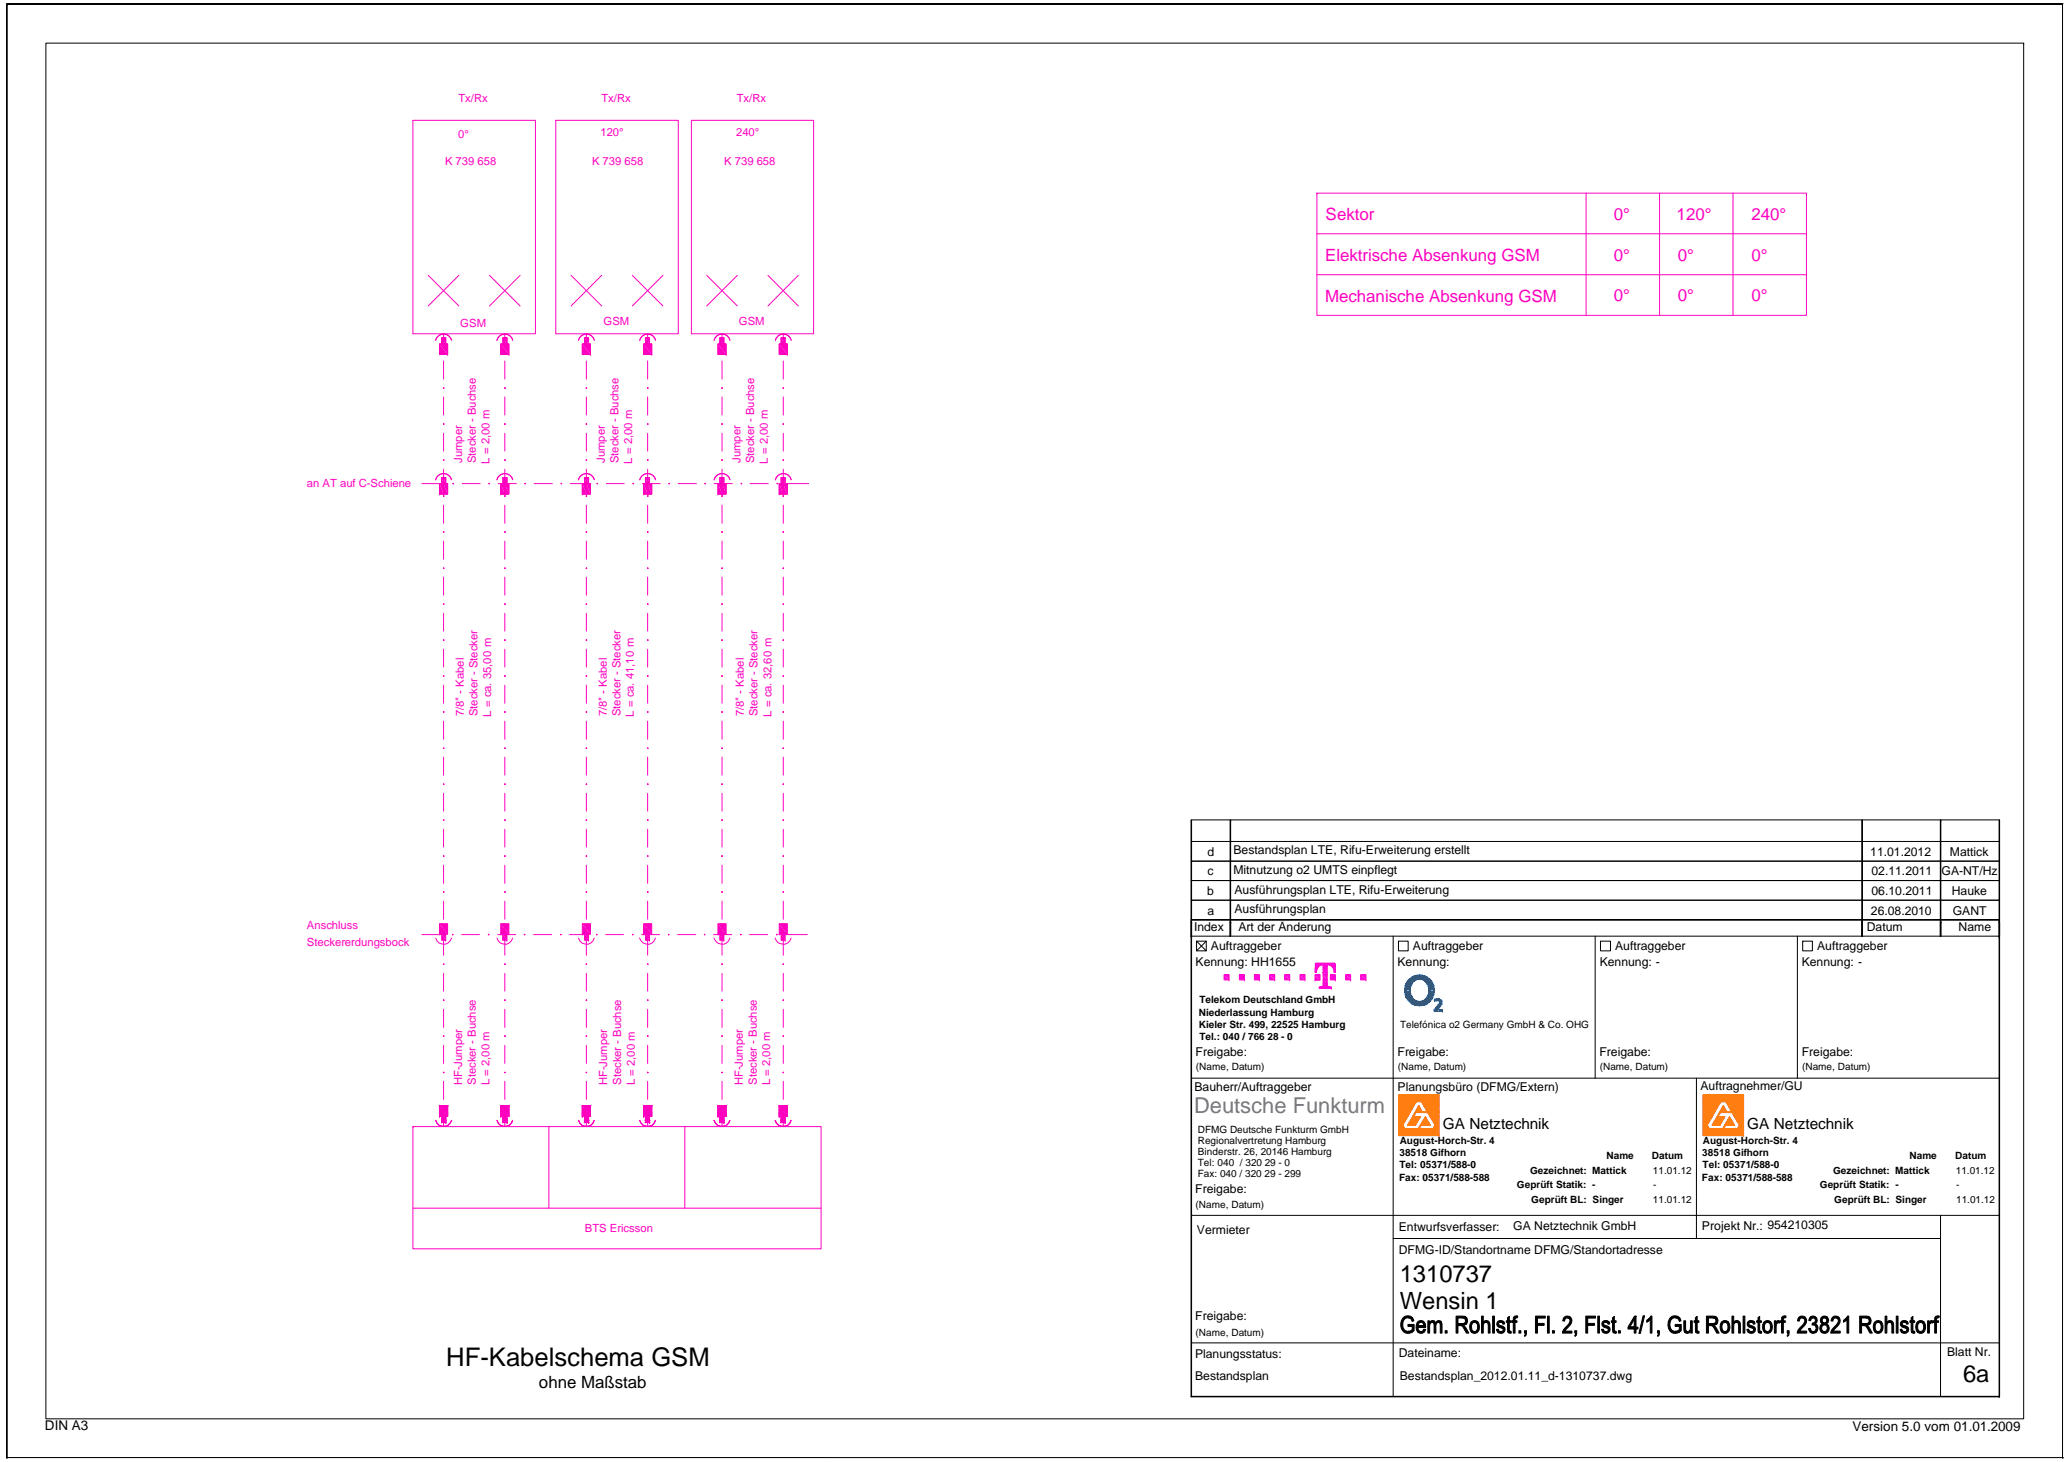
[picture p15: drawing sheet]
<svg xmlns="http://www.w3.org/2000/svg" width="420mm" height="297mm" viewBox="0 0 420 297" stroke-linecap="round" stroke-linejoin="round" font-family="sans-serif">
<defs><g id="words">
<text font-size="5.2" x="90.7" y="277.6">HF-Kabelschema GSM</text>
<g font-size="4.8">
<text x="284.4" y="260.5">1310737</text>
<text x="284.4" y="265.9">Wensin 1</text>
<text x="398.8" y="280.8">6a</text>
</g>
<text font-size="4.4" fill="#5c5cb8" x="242.6" y="226.2">Deutsche Funkturm</text>
<g font-size="3.4" fill="#ff00bf">
<text x="269.3" y="44.7">Sektor</text>
<text x="327.9" y="44.7">0°</text>
<text x="340.6" y="44.7">120°</text>
<text x="355.8" y="44.7">240°</text>
<text x="269.2" y="53">Elektrische Absenkung GSM</text>
<text x="327.9" y="53">0°</text>
<text x="340.9" y="53">0°</text>
<text x="355.8" y="53">0°</text>
<text x="269.2" y="61.4">Mechanische Absenkung GSM</text>
<text x="327.9" y="61.2">0°</text>
<text x="340.9" y="61.2">0°</text>
<text x="355.8" y="61.2">0°</text>
</g>
<text font-size="3.4" x="109.5" y="281.9">ohne Maßstab</text>
<g font-size="3.1">
<text x="293.1" y="229.4">GA Netztechnik</text>
<text x="355" y="229.4">GA Netztechnik</text>
</g>
<g font-size="2.7">
<text x="9.1" y="290.6">DIN A3</text>
<text x="376.4" y="290.6">Version 5.0 vom 01.01.2009</text>
</g>
<g font-size="2.5">
<text x="245.3" y="173.8">d</text>
<text x="250.6" y="173.6">Bestandsplan LTE, Rifu-Erweiterung erstellt</text>
<text x="380" y="173.8">11.01.2012</text>
<text x="396.2" y="173.8">Mattick</text>
<text x="245.3" y="177.8">c</text>
<text x="250.6" y="177.6">Mitnutzung o2 UMTS einpflegt</text>
<text x="380.2" y="177.8">02.11.2011</text>
<text x="394.4" y="177.8">GA-NT/Hz</text>
<text x="245.3" y="181.8">b</text>
<text x="245.3" y="185.8">a</text>
<text x="250.8" y="185.6">Ausführungsplan</text>
<text x="250.8" y="181.6">Ausführungsplan LTE, Rifu-Erweiterung</text>
<text x="380.1" y="185.8">26.08.2010</text>
<text x="380.2" y="181.8">06.10.2011</text>
<text x="396.6" y="181.8">Hauke</text>
<text x="396.7" y="185.8">GANT</text>
<text x="242.6" y="189.1">Index</text>
<text x="251.6" y="189.1">Art der Änderung</text>
<text x="379.3" y="189.1">Datum</text>
<text x="397.9" y="189.1">Name</text>
<text x="242.9" y="196.3">Kennung: HH1655</text>
<text x="246" y="193.1">Auftraggeber</text>
<text x="283.9" y="196.3">Kennung:</text>
<text x="287.1" y="193.1">Auftraggeber</text>
<text x="325" y="196.3">Kennung: -</text>
<text x="328.1" y="193.1">Auftraggeber</text>
<text x="366.1" y="196.3">Kennung: -</text>
<text x="369.2" y="193.1">Auftraggeber</text>
<text x="242.9" y="214.6">Freigabe:</text>
<text x="283.9" y="214.6">Freigabe:</text>
<text x="325" y="214.6">Freigabe:</text>
<text x="366.1" y="214.6">Freigabe:</text>
<text x="242.7" y="221.6">Bauherr/Auftraggeber</text>
<text x="283.9" y="221.6">Planungsbüro (DFMG/Extern)</text>
<text x="345.5" y="221.5">Auftragnehmer/GU</text>
<text x="242.9" y="242.4">Freigabe:</text>
<text x="243.2" y="250.8">Vermieter</text>
<text x="284.2" y="250">Entwurfsverfasser:</text>
<text x="307.4" y="250">GA Netztechnik GmbH</text>
<text x="345.8" y="250">Projekt Nr.: 954210305</text>
<text x="284.2" y="254.9">DFMG-ID/Standortname DFMG/Standortadresse</text>
<text x="242.9" y="268.3">Freigabe:</text>
<text x="242.8" y="276">Planungsstatus:</text>
<text x="284.2" y="275.7">Dateiname:</text>
<text x="395.6" y="275.6">Blatt Nr.</text>
<text x="242.8" y="280.4">Bestandsplan</text>
<text x="284.4" y="280.5">Bestandsplan_2012.01.11_d-1310737.dwg</text>
</g>
<g font-size="2.3" fill="#ff00bf">
<text x="93.1" y="20.7">Tx/Rx</text>
<text x="122.2" y="20.7">Tx/Rx</text>
<text x="149.7" y="20.7">Tx/Rx</text>
<text x="93.1" y="28">0°</text>
<text x="122" y="27.6">120°</text>
<text x="149.6" y="27.6">240°</text>
<text x="90.4" y="33.4">K 739 658</text>
<text x="120.3" y="33.4">K 739 658</text>
<text x="147.1" y="33.4">K 739 658</text>
<text x="122.6" y="66">GSM</text>
<text x="150.1" y="66">GSM</text>
<text x="93.5" y="66.4">GSM</text>
<text x="93.9" y="94.1" transform="rotate(-90 93.9 94.1)">Jumper</text>
<text x="96.7" y="94.1" transform="rotate(-90 96.7 94.1)">Stecker - Buchse</text>
<text x="99.4" y="94.2" transform="rotate(-90 99.4 94.2)">L = 2,00 m</text>
<text x="122.9" y="94.1" transform="rotate(-90 122.9 94.1)">Jumper</text>
<text x="125.7" y="94.1" transform="rotate(-90 125.7 94.1)">Stecker - Buchse</text>
<text x="128.5" y="94.2" transform="rotate(-90 128.5 94.2)">L = 2,00 m</text>
<text x="150.4" y="94.1" transform="rotate(-90 150.4 94.1)">Jumper</text>
<text x="153.2" y="94.1" transform="rotate(-90 153.2 94.1)">Stecker - Buchse</text>
<text x="156" y="94.2" transform="rotate(-90 156 94.2)">L = 2,00 m</text>
<text x="62.3" y="99">an AT auf C-Schiene</text>
<text x="94.2" y="145.6" transform="rotate(-90 94.2 145.6)">7/8&quot; - Kabel</text>
<text x="97" y="145.6" transform="rotate(-90 97 145.6)">Stecker - Stecker</text>
<text x="99.8" y="145.6" transform="rotate(-90 99.8 145.6)">L = ca. 35,00 m</text>
<text x="123.3" y="145.6" transform="rotate(-90 123.3 145.6)">7/8&quot; - Kabel</text>
<text x="126.1" y="145.6" transform="rotate(-90 126.1 145.6)">Stecker - Stecker</text>
<text x="128.8" y="145.6" transform="rotate(-90 128.8 145.6)">L = ca. 41,10 m</text>
<text x="151.1" y="145.6" transform="rotate(-90 151.1 145.6)">7/8&quot; - Kabel</text>
<text x="153.9" y="145.6" transform="rotate(-90 153.9 145.6)">Stecker - Stecker</text>
<text x="156.7" y="145.6" transform="rotate(-90 156.7 145.6)">L = ca. 32,60 m</text>
<text x="62.3" y="188.7">Anschluss</text>
<text x="62.3" y="192.3">Steckererdungsbock</text>
<text x="93.9" y="220.5" transform="rotate(-90 93.9 220.5)">HF-Jumper</text>
<text x="96.7" y="220.5" transform="rotate(-90 96.7 220.5)">Stecker - Buchse</text>
<text x="99.4" y="220.5" transform="rotate(-90 99.4 220.5)">L = 2,00 m</text>
<text x="123.4" y="220.5" transform="rotate(-90 123.4 220.5)">HF-Jumper</text>
<text x="126.2" y="220.5" transform="rotate(-90 126.2 220.5)">Stecker - Buchse</text>
<text x="129" y="220.5" transform="rotate(-90 129 220.5)">L = 2,00 m</text>
<text x="150.9" y="220.5" transform="rotate(-90 150.9 220.5)">HF-Jumper</text>
<text x="153.7" y="220.5" transform="rotate(-90 153.7 220.5)">Stecker - Buchse</text>
<text x="156.5" y="220.5" transform="rotate(-90 156.5 220.5)">L = 2,00 m</text>
<text x="118.8" y="250.2">BTS Ericsson</text>
</g>
<g font-size="2">
<text x="243.7" y="203.8">Telekom Deutschland GmbH</text>
<text x="243.6" y="206.4">Niederlassung Hamburg</text>
<text x="243.6" y="208.8">Kieler Str. 499, 22525 Hamburg</text>
<text x="284.4" y="208.8">Telefónica o2 Germany GmbH &amp; Co. OHG</text>
<text x="243.7" y="211.3">Tel.: 040 / 766 28 - 0</text>
<text x="243" y="217.3">(Name, Datum)</text>
<text x="284" y="217.3">(Name, Datum)</text>
<text x="325" y="217.3">(Name, Datum)</text>
<text x="366.1" y="217.3">(Name, Datum)</text>
<text x="243.4" y="230.2">DFMG Deutsche Funkturm GmbH</text>
<text x="243.4" y="232.4">Regionalvertretung Hamburg</text>
<text x="284.4" y="232.5">August-Horch-Str. 4</text>
<text x="346" y="232.5">August-Horch-Str. 4</text>
<text x="243.4" y="234.7">Binderstr. 26, 20146 Hamburg</text>
<text x="243.4" y="236.9">Tel: 040 / 320 29 - 0</text>
<text x="243.4" y="239.2">Fax: 040 / 320 29 - 299</text>
<text x="284.3" y="239.9">Fax: 05371/588-588</text>
<text x="284.3" y="234.9">38518 Gifhorn</text>
<text x="284.3" y="237.4">Tel: 05371/588-0</text>
<text x="310.9" y="238.5">Gezeichnet: Mattick</text>
<text x="326.4" y="235.5">Name</text>
<text x="335.6" y="235.5">Datum</text>
<text x="335.8" y="238.6">11.01.12</text>
<text x="345.8" y="239.9">Fax: 05371/588-588</text>
<text x="345.9" y="234.9">38518 Gifhorn</text>
<text x="345.9" y="237.4">Tel: 05371/588-0</text>
<text x="372.4" y="238.5">Gezeichnet: Mattick</text>
<text x="388" y="235.5">Name</text>
<text x="397.2" y="235.5">Datum</text>
<text x="397.4" y="238.6">11.01.12</text>
<text x="242.9" y="245.5">(Name, Datum)</text>
<text x="308.2" y="241.4">Geprüft Statik: -</text>
<text x="311.1" y="244.4">Geprüft BL: Singer</text>
<text x="335.8" y="244.5">11.01.12</text>
<text x="335.9" y="241.5">-</text>
<text x="369.7" y="241.4">Geprüft Statik: -</text>
<text x="372.7" y="244.4">Geprüft BL: Singer</text>
<text x="397.4" y="241.5">-</text>
<text x="397.4" y="244.5">11.01.12</text>
<text x="242.9" y="271.4">(Name, Datum)</text>
</g>
</g></defs>
<g fill="none" stroke="#ff00bf" stroke-width=".2">
<path d="M83.9 24.4h24.9v43.4h-24.9zM112.9 24.4h24.9v43.4h-24.9zM87 55.9l6.2 6.3M93.2 55.9l-6.2 6.3M99.5 55.9l6.2 6.3M105.7 55.9l-6.2 6.3M116 55.9l6.2 6.3M122.2 55.9l-6.2 6.3M128.5 55.9l6.2 6.3M134.7 55.9l-6.2 6.3M85.7 189.9h4.4M91.9 189.8h.1"/>
<path d="M91.9 189.9h.1M93.8 189.9h3.6M99.2 189.8h.1M99.2 189.9h.1M101.1 189.9h3.7M106.5 189.8h.1M106.5 189.9h.1M108.4 189.9h3.7M113.9 189.8h.1M113.9 189.9h.1M115.7 189.9h3.7M121.2 189.8h.1"/>
<path d="M121.2 189.9h.1M123.1 189.9h3.6M128.5 189.8h.1M128.5 189.9h.1M130.4 189.9h3.6M135.8 189.8h.1M135.8 189.9h.1M137.7 189.9h3.7M143.1 189.8h.1M143.1 189.9h.1M145 189.9h3.7M150.5 189.8h.1"/>
<path d="M150.5 189.9h.1M152.3 189.9h3.7M157.8 189.8h.1M157.8 189.9h.1M159.6 189.9h4.4"/>
</g>
<path d="M89.7 97h.4z" fill="#ff00bf"/>
<path d="M89.7 97h.4z" fill="none" stroke="#ff00bf" stroke-width=".2"/>
<path d="M90.1 97h.5z" fill="#ff00bf"/>
<path d="M90.1 97h.5z" fill="none" stroke="#ff00bf" stroke-width=".2"/>
<g fill="#ff00bf">
<path d="M89.7 97l.4 1.3h-.4z"/>
<path d="M89.7 97h.4v1.3z"/>
</g>
<path d="M89.7 97h.4v1.3h-.4zM89.7 98.3h.1" fill="none" stroke="#ff00bf" stroke-width=".2"/>
<g fill="#ff00bf">
<path d="M90.1 97l.5 1.3h-.5z"/>
<path d="M90.1 97h.5v1.3z"/>
</g>
<path d="M90.1 97h.5v1.3h-.5zM90.1 98.3h.1" fill="none" stroke="#ff00bf" stroke-width=".2"/>
<path d="M89.7 98.3h.4z" fill="#ff00bf"/>
<path d="M89.7 98.3h.4z" fill="none" stroke="#ff00bf" stroke-width=".2"/>
<path d="M90.1 98.3h.5z" fill="#ff00bf"/>
<path d="M90.1 98.3h.5z" fill="none" stroke="#ff00bf" stroke-width=".2"/>
<path d="M89.7 98.3h.4z" fill="#ff00bf"/>
<path d="M89.7 98.3h.4z" fill="none" stroke="#ff00bf" stroke-width=".2"/>
<path d="M90.1 98.3h.5z" fill="#ff00bf"/>
<path d="M90.1 98.3h.5z" fill="none" stroke="#ff00bf" stroke-width=".2"/>
<path d="M89.7 98.3h.4z" fill="#ff00bf"/>
<path d="M89.7 98.3h.4z" fill="none" stroke="#ff00bf" stroke-width=".2"/>
<path d="M90.1 98.3h.5z" fill="#ff00bf"/>
<path d="M90.1 98.3h.5z" fill="none" stroke="#ff00bf" stroke-width=".2"/>
<path d="M89.3 98.3h.4z" fill="#ff00bf"/>
<path d="M89.3 98.3h.4z" fill="none" stroke="#ff00bf" stroke-width=".2"/>
<path d="M90.6 98.3h.3z" fill="#ff00bf"/>
<path d="M90.6 98.3h.3z" fill="none" stroke="#ff00bf" stroke-width=".2"/>
<g fill="#ff00bf">
<path d="M89.3 98.3l.8 2.1h-.8z"/>
<path d="M89.3 98.3h.8v2.1z"/>
</g>
<path d="M89.3 98.3h.8v2.1h-.8zM89.3 100.4h.1" fill="none" stroke="#ff00bf" stroke-width=".2"/>
<g fill="#ff00bf">
<path d="M90.1 98.3l.8 2.1h-.8z"/>
<path d="M90.1 98.3h.8v2.1z"/>
</g>
<path d="M90.1 98.3h.8v2.1h-.8zM90.1 100.4h.1" fill="none" stroke="#ff00bf" stroke-width=".2"/>
<path d="M89.3 100.4h.8z" fill="#ff00bf"/>
<path d="M89.3 100.4h.8z" fill="none" stroke="#ff00bf" stroke-width=".2"/>
<path d="M90.1 100.4h.8z" fill="#ff00bf"/>
<g fill="none" stroke="#ff00bf" stroke-width=".2">
<path d="M90.1 71.5h.1M90.1 78.8h.1M90.1 78.9h.1M90.1 71.4h.1M90.1 67.8v1.9M90.1 73.3v3.7M102.5 71.5h.1M102.5 78.8h.1M102.5 78.9h.1M102.5 71.4h.1M102.6 67.8v1.9M102.6 73.3v3.7"/>
<path d="M119.1 71.5h.1M119.1 78.8h.1M119.1 78.9h.1M119.1 71.4h.1M119.1 67.8v1.9M119.1 73.3v3.7M131.5 71.5h.1M131.5 78.8h.1M131.5 78.9h.1M131.6 71.5h.1M131.6 71.4h.1M131.6 78.9h.1"/>
<path d="M131.6 78.8h.1M131.6 67.8v1.9M131.6 73.3v3.7M90.1 86.2h.1M90.1 86.1h.1M90.1 93.5h.1M90.1 93.4h.1M90.1 80.6v3.7M90.1 88v3.7M90.1 95.3v3.7M102.5 86.2h.1M102.5 86.1h.1"/>
<path d="M102.5 93.5h.1M102.5 93.4h.1M102.6 80.6v3.7M102.6 88v3.7M102.6 95.3v3.7M119.1 86.2h.1M119.1 86.1h.1M119.1 93.5h.1M119.1 93.4h.1M119.1 80.6v3.7M119.1 88v3.7M119.1 95.3v3.7"/>
<path d="M131.5 86.2h.1M131.5 86.1h.1M131.5 93.5h.1M131.6 86.1h.1M131.6 93.5h.1M131.6 93.4h.1M131.6 80.6v3.7M131.6 88v3.7M131.6 95.3v3.7M90.1 100.8h.1M90.1 108.1h.1M90.1 115.5h.1"/>
<path d="M90.1 115.4h.1M90.1 100.7h.1M90.1 100.4h.8zM90.1 102.6v3.7M90.1 109.9v3.7M90.1 117.2v3.7M102.5 100.8h.1M102.5 108.1h.1M102.5 115.5h.1M102.5 115.4h.1M102.5 100.7h.1M102.6 102.6v3.7"/>
<path d="M102.6 109.9v3.7M102.6 117.2v3.7M119.1 100.8h.1M119.1 108.1h.1M119.1 115.5h.1M119.1 115.4h.1M119.1 100.7h.1M119.1 102.6v3.7M119.1 109.9v3.7M119.1 117.2v3.7M131.5 100.8h.1M131.5 108.1h.1"/>
<path d="M131.5 115.5h.1M131.5 115.4h.1M131.6 100.7h.1M131.6 102.6v3.7M131.6 109.9v3.7M131.6 117.2v3.7M90.1 122.7h.1M90.1 130h.1M90.1 130.1h.1M90.1 137.4h.1M90.1 137.3h.1M90.1 122.8h.1"/>
<path d="M90.1 124.6v3.6M90.1 131.9v3.6M90.1 139.2v3.7M102.5 122.7h.1M102.5 130h.1M102.5 130.1h.1M102.5 137.4h.1M102.5 137.3h.1M102.5 122.8h.1M102.6 124.6v3.6M102.6 131.9v3.6M102.6 139.2v3.7"/>
<path d="M119.1 122.7h.1M119.1 130h.1M119.1 130.1h.1M119.1 137.4h.1M119.1 137.3h.1M119.1 122.8h.1M119.1 124.6v3.6M119.1 131.9v3.6M119.1 139.2v3.7M131.5 122.7h.1M131.5 130h.1M131.5 130.1h.1"/>
<path d="M131.5 137.4h.1M131.5 137.3h.1M131.6 122.8h.1M131.6 130.1h.1M131.6 137.3h.1M131.6 124.6v3.6M131.6 131.9v3.6M131.6 139.2v3.7M90.1 144.7h.1M90.1 144.6h.1M90.1 152.1h.1M90.1 152h.1"/>
<path d="M90.1 159.4h.1M90.1 159.3h.1M90.1 146.5v3.7M90.1 153.8v3.7M102.5 144.7h.1M102.5 144.6h.1M102.5 152.1h.1M102.5 152h.1M102.5 159.4h.1M102.5 159.3h.1M102.6 146.5v3.7M102.6 153.8v3.7"/>
<path d="M119.1 144.7h.1M119.1 144.6h.1M119.1 152.1h.1M119.1 152h.1M119.1 159.4h.1M119.1 159.3h.1M119.1 146.5v3.7M119.1 153.8v3.7M131.5 144.7h.1M131.5 144.6h.1M131.5 152.1h.1M131.5 152h.1"/>
<path d="M131.5 159.4h.1M131.5 159.3h.1M131.6 152h.1M131.6 146.5v3.7M131.6 153.8v3.7M90.1 166.6h.1M90.1 173.9h.1M90.1 166.7h.1M90.1 161.2v3.6M90.1 168.5v3.6M90.1 175.8v3.7M102.5 166.6h.1"/>
<path d="M102.5 173.9h.1M102.5 166.7h.1M102.6 161.2v3.6M102.6 168.5v3.6M102.6 175.8v3.7M119.1 166.6h.1M119.1 173.9h.1M119.1 166.7h.1M119.1 161.2v3.6M119.1 168.5v3.6M119.1 175.8v3.7M131.5 166.6h.1"/>
<path d="M131.5 173.9h.1M131.6 166.7h.1M131.6 173.9h.1M131.6 161.2v3.6M131.6 168.5v3.6M131.6 175.8v3.7M90.1 181.3h.1M90.1 181.2h.1M90.1 188.6h.1M90.1 195.9h.1M90.1 183.1v3.7M90.1 190.4v3.7"/>
<path d="M90.1 197.8v3.6M102.5 181.3h.1M102.5 181.2h.1M102.5 188.6h.1M102.5 195.9h.1M102.6 183.1v3.7M102.6 190.4v3.7M102.6 197.8v3.6M119.1 181.3h.1M119.1 181.2h.1M119.1 188.6h.1M119.1 195.9h.1"/>
<path d="M119.1 183.1v3.7M119.1 190.4v3.7M119.1 197.8v3.6M131.5 181.3h.1M131.5 181.2h.1M131.5 188.6h.1M131.5 195.9h.1M131.6 181.2h.1M131.6 188.6h.1M131.6 183.1v3.7M131.6 190.4v3.7M131.6 197.8v3.6"/>
<path d="M90.1 203.2h.1M90.1 210.5h.1M90.1 217.9h.1M90.1 203.3h.1M90.1 210.6h.1M90.1 205.1v3.6M90.1 212.4v3.7M90.1 219.7v3.7M102.5 203.2h.1M102.5 210.5h.1M102.5 217.9h.1M102.5 203.3h.1"/>
<path d="M102.5 210.6h.1M102.6 205.1v3.6M102.6 212.4v3.7M102.6 219.7v3.7M119.1 203.2h.1M119.1 210.5h.1M119.1 217.9h.1M119.1 203.3h.1M119.1 210.6h.1M119.1 205.1v3.6M119.1 212.4v3.7M119.1 219.7v3.7"/>
<path d="M131.5 203.2h.1M131.5 210.5h.1M131.5 217.9h.1M131.6 203.3h.1M131.6 210.6h.1M131.6 205.1v3.6M131.6 212.4v3.7M131.6 219.7v3.7M90.1 225.2h.1M90.1 225.3h.1M90.1 227.1v1.8M102.5 225.2h.1"/>
<path d="M102.5 225.3h.1M102.6 227.1v1.8M119.1 225.2h.1M119.1 225.3h.1M119.1 227.1v1.8M131.5 225.2h.1M131.6 225.3h.1M131.6 227.1v1.8"/>
</g>
<path d="M89.3 224.7h1.6z" fill="#ff00bf"/>
<path d="M89.3 224.7h1.6z" fill="none" stroke="#ff00bf" stroke-width=".2"/>
<g fill="#ff00bf">
<path d="M89.3 224.7l1.6 2.1h-1.6z"/>
<path d="M89.3 224.7h1.6v2.1z"/>
</g>
<path d="M89.3 224.7h1.6v2.1h-1.6zM89.3 226.8h.1" fill="none" stroke="#ff00bf" stroke-width=".2"/>
<path d="M89.3 226.8h.4z" fill="#ff00bf"/>
<path d="M89.3 226.8h.4z" fill="none" stroke="#ff00bf" stroke-width=".2"/>
<path d="M90.6 226.8h.3z" fill="#ff00bf"/>
<path d="M90.6 226.8h.3z" fill="none" stroke="#ff00bf" stroke-width=".2"/>
<g fill="#ff00bf">
<path d="M89.7 228.1h.9z"/>
<path d="M89.7 226.8l.9 1.3h-.9z"/>
<path d="M89.7 226.8h.9v1.3z"/>
</g>
<path d="M88.5 227.6a1.68 1.68 0 0 0 1.6 1.3 1.68 1.68 0 0 0 1.7-1.3M89.7 226.8h.9v1.3h-.9zM90.6 228.1h.1" fill="none" stroke="#ff00bf" stroke-width=".2"/>
<path d="M101.7 224.7h1.7z" fill="#ff00bf"/>
<path d="M101.7 224.7h1.7z" fill="none" stroke="#ff00bf" stroke-width=".2"/>
<g fill="#ff00bf">
<path d="M101.7 224.7l1.7 2.1h-1.7z"/>
<path d="M101.7 224.7h1.7v2.1z"/>
</g>
<path d="M101.7 224.7h1.7v2.1h-1.7zM101.7 226.8h.1" fill="none" stroke="#ff00bf" stroke-width=".2"/>
<path d="M101.7 226.8h.4z" fill="#ff00bf"/>
<path d="M101.7 226.8h.4z" fill="none" stroke="#ff00bf" stroke-width=".2"/>
<path d="M103 226.8h.4z" fill="#ff00bf"/>
<path d="M103 226.8h.4z" fill="none" stroke="#ff00bf" stroke-width=".2"/>
<g fill="#ff00bf">
<path d="M102.1 228.1h.9z"/>
<path d="M102.1 226.8l.9 1.3h-.9z"/>
<path d="M102.1 226.8h.9v1.3z"/>
</g>
<path d="M101 227.6a1.64 1.64 0 0 0 1.6 1.3 1.64 1.64 0 0 0 1.5-1.3M102.1 226.8h.9v1.3h-.9zM103 228.1h.1" fill="none" stroke="#ff00bf" stroke-width=".2"/>
<path d="M118.3 224.7h1.7z" fill="#ff00bf"/>
<path d="M118.3 224.7h1.7z" fill="none" stroke="#ff00bf" stroke-width=".2"/>
<g fill="#ff00bf">
<path d="M118.3 224.7l1.7 2.1h-1.7z"/>
<path d="M118.3 224.7h1.7v2.1z"/>
</g>
<path d="M118.3 224.7h1.7v2.1h-1.7zM118.3 226.8h.1" fill="none" stroke="#ff00bf" stroke-width=".2"/>
<path d="M118.3 226.8h.5z" fill="#ff00bf"/>
<path d="M118.3 226.8h.5z" fill="none" stroke="#ff00bf" stroke-width=".2"/>
<path d="M119.6 226.8h.4z" fill="#ff00bf"/>
<path d="M119.6 226.8h.4z" fill="none" stroke="#ff00bf" stroke-width=".2"/>
<g fill="#ff00bf">
<path d="M118.8 228.1h.8z"/>
<path d="M118.8 226.8l.8 1.3h-.8z"/>
<path d="M118.8 226.8h.8v1.3z"/>
</g>
<path d="M117.5 227.6a1.64 1.64 0 0 0 1.6 1.3 1.64 1.64 0 0 0 1.6-1.3M118.8 226.8h.8v1.3h-.8zM119.6 228.1h.1" fill="none" stroke="#ff00bf" stroke-width=".2"/>
<path d="M130.8 224.7h1.6z" fill="#ff00bf"/>
<path d="M130.8 224.7h1.6z" fill="none" stroke="#ff00bf" stroke-width=".2"/>
<g fill="#ff00bf">
<path d="M130.8 224.7l1.6 2.1h-1.6z"/>
<path d="M130.8 224.7h1.6v2.1z"/>
</g>
<path d="M130.8 224.7h1.6v2.1h-1.6zM130.8 226.8h.1" fill="none" stroke="#ff00bf" stroke-width=".2"/>
<path d="M130.8 226.8h.3z" fill="#ff00bf"/>
<path d="M130.8 226.8h.3z" fill="none" stroke="#ff00bf" stroke-width=".2"/>
<path d="M132 226.8h.4z" fill="#ff00bf"/>
<path d="M132 226.8h.4z" fill="none" stroke="#ff00bf" stroke-width=".2"/>
<g fill="#ff00bf">
<path d="M131.1 228.1h.9z"/>
<path d="M131.1 226.8l.9 1.3h-.9z"/>
<path d="M131.1 226.8h.9v1.3z"/>
</g>
<path d="M117.5 227.6a1.64 1.64 0 0 0 1.6 1.3 1.64 1.64 0 0 0 1.6-1.3M118.7 227.6h.1M118.8 224.7h-.5v2.1M119.5 228.1h.1M119.5 228h.1M119.9 224.7h.1M120 226v.8h-.4v1.3M129.9 227.6a1.68 1.68 0 0 0 1.7 1.3 1.68 1.68 0 0 0 1.6-1.3M131.1 226.8h.9v1.3h-.9zM132 228.1h.1" fill="none" stroke="#ff00bf" stroke-width=".2"/>
<path d="M89.3 187.7h1.6z" fill="#ff00bf"/>
<path d="M89.3 187.7h1.6z" fill="none" stroke="#ff00bf" stroke-width=".2"/>
<g fill="#ff00bf">
<path d="M89.3 187.7l1.6 2.1h-1.6z"/>
<path d="M89.3 187.7h1.6v2.1z"/>
</g>
<path d="M89.3 187.7h1.6v2.1h-1.6zM89.3 189.8h.1" fill="none" stroke="#ff00bf" stroke-width=".2"/>
<path d="M89.3 189.8h.4z" fill="#ff00bf"/>
<path d="M89.3 189.8h.4z" fill="none" stroke="#ff00bf" stroke-width=".2"/>
<path d="M90.6 189.8h.3z" fill="#ff00bf"/>
<path d="M90.6 189.8h.3z" fill="none" stroke="#ff00bf" stroke-width=".2"/>
<g fill="#ff00bf">
<path d="M89.7 191h.9z"/>
<path d="M89.7 189.8l.9 1.2h-.9z"/>
<path d="M89.7 189.8h.9v1.2z"/>
</g>
<path d="M88.5 190.6a1.68 1.68 0 0 0 1.6 1.2 1.68 1.68 0 0 0 1.7-1.2M89.7 189.8h.9v1.2h-.9zM90.6 191h.1" fill="none" stroke="#ff00bf" stroke-width=".2"/>
<path d="M101.7 187.7h1.7z" fill="#ff00bf"/>
<path d="M101.7 187.7h1.7z" fill="none" stroke="#ff00bf" stroke-width=".2"/>
<g fill="#ff00bf">
<path d="M101.7 187.7l1.7 2.1h-1.7z"/>
<path d="M101.7 187.7h1.7v2.1z"/>
</g>
<path d="M101.7 187.7h1.7v2.1h-1.7zM101.7 189.8h.1" fill="none" stroke="#ff00bf" stroke-width=".2"/>
<path d="M101.7 189.8h.4z" fill="#ff00bf"/>
<path d="M101.7 189.8h.4z" fill="none" stroke="#ff00bf" stroke-width=".2"/>
<path d="M103 189.8h.4z" fill="#ff00bf"/>
<path d="M103 189.8h.4z" fill="none" stroke="#ff00bf" stroke-width=".2"/>
<g fill="#ff00bf">
<path d="M102.1 191h.9z"/>
<path d="M102.1 189.8l.9 1.2h-.9z"/>
<path d="M102.1 189.8h.9v1.2z"/>
</g>
<path d="M101 190.6a1.64 1.64 0 0 0 1.6 1.2 1.64 1.64 0 0 0 1.5-1.2M102.1 189.8h.9v1.2h-.9zM103 191h.1" fill="none" stroke="#ff00bf" stroke-width=".2"/>
<path d="M118.3 187.7h1.7z" fill="#ff00bf"/>
<path d="M118.3 187.7h1.7z" fill="none" stroke="#ff00bf" stroke-width=".2"/>
<g fill="#ff00bf">
<path d="M118.3 187.7l1.7 2.1h-1.7z"/>
<path d="M118.3 187.7h1.7v2.1z"/>
</g>
<path d="M118.3 187.7h1.7v2.1h-1.7zM118.3 189.8h.1" fill="none" stroke="#ff00bf" stroke-width=".2"/>
<path d="M118.3 189.8h.5z" fill="#ff00bf"/>
<path d="M118.3 189.8h.5z" fill="none" stroke="#ff00bf" stroke-width=".2"/>
<path d="M119.6 189.8h.4z" fill="#ff00bf"/>
<path d="M119.6 189.8h.4z" fill="none" stroke="#ff00bf" stroke-width=".2"/>
<g fill="#ff00bf">
<path d="M118.8 191h.8z"/>
<path d="M118.8 189.8l.8 1.2h-.8z"/>
<path d="M118.8 189.8h.8v1.2z"/>
</g>
<path d="M117.5 190.6a1.64 1.64 0 0 0 1.6 1.2 1.64 1.64 0 0 0 1.6-1.2M118.8 189.8h.8v1.2h-.8zM119.6 191h.1" fill="none" stroke="#ff00bf" stroke-width=".2"/>
<path d="M130.8 187.7h1.6z" fill="#ff00bf"/>
<path d="M130.8 187.7h1.6z" fill="none" stroke="#ff00bf" stroke-width=".2"/>
<g fill="#ff00bf">
<path d="M130.8 187.7l1.6 2.1h-1.6z"/>
<path d="M130.8 187.7h1.6v2.1z"/>
</g>
<path d="M130.8 187.7h1.6v2.1h-1.6zM130.8 189.8h.1" fill="none" stroke="#ff00bf" stroke-width=".2"/>
<path d="M130.8 189.8h.3z" fill="#ff00bf"/>
<path d="M130.8 189.8h.3z" fill="none" stroke="#ff00bf" stroke-width=".2"/>
<path d="M132 189.8h.4z" fill="#ff00bf"/>
<path d="M132 189.8h.4z" fill="none" stroke="#ff00bf" stroke-width=".2"/>
<g fill="#ff00bf">
<path d="M131.1 191h.9z"/>
<path d="M131.1 189.8l.9 1.2h-.9z"/>
<path d="M131.1 189.8h.9v1.2z"/>
</g>
<path d="M120.7 69.1a1.66 1.66 0 0 0-1.6-1.2 1.66 1.66 0 0 0-1.6 1.3M133.2 69.1a1.66 1.66 0 0 0-1.6-1.2 1.66 1.66 0 0 0-1.6 1.3M129.9 190.6a1.68 1.68 0 0 0 1.7 1.2 1.68 1.68 0 0 0 1.6-1.2M131.1 189.8h.9v1.2h-.9zM132 191h.1" fill="none" stroke="#ff00bf" stroke-width=".2"/>
<path d="M118.8 68.6h.8z" fill="#ff00bf"/>
<path d="M118.8 68.6h.8z" fill="none" stroke="#ff00bf" stroke-width=".2"/>
<g fill="#ff00bf">
<path d="M118.8 68.6l.8 1.3h-.8z"/>
<path d="M118.8 68.6h.8v1.3z"/>
</g>
<path d="M118.8 68.6h.8v1.3h-.8zM118.8 69.9h.1" fill="none" stroke="#ff00bf" stroke-width=".2"/>
<path d="M118.3 69.9h.5z" fill="#ff00bf"/>
<path d="M118.3 69.9h.5z" fill="none" stroke="#ff00bf" stroke-width=".2"/>
<path d="M119.6 69.9h.4z" fill="#ff00bf"/>
<path d="M119.6 69.9h.4z" fill="none" stroke="#ff00bf" stroke-width=".2"/>
<g fill="#ff00bf">
<path d="M118.3 72h1.7z"/>
<path d="M118.3 69.9l1.7 2.1h-1.7z"/>
<path d="M118.3 69.9h1.7v2.1z"/>
</g>
<path d="M118.3 69.9h1.7v2.1h-1.7zM120 72h.1M120.7 69.1a1.66 1.66 0 0 0-1.6-1.2 1.66 1.66 0 0 0-1.6 1.3" fill="none" stroke="#ff00bf" stroke-width=".2"/>
<path d="M131.1 68.6h.9z" fill="#ff00bf"/>
<path d="M131.1 68.6h.9z" fill="none" stroke="#ff00bf" stroke-width=".2"/>
<g fill="#ff00bf">
<path d="M131.1 68.6l.9 1.3h-.9z"/>
<path d="M131.1 68.6h.9v1.3z"/>
</g>
<path d="M131.1 68.6h.9v1.3h-.9zM131.1 69.9h.1" fill="none" stroke="#ff00bf" stroke-width=".2"/>
<path d="M130.8 69.9h.3z" fill="#ff00bf"/>
<path d="M130.8 69.9h.3z" fill="none" stroke="#ff00bf" stroke-width=".2"/>
<path d="M132 69.9h.4z" fill="#ff00bf"/>
<path d="M132 69.9h.4z" fill="none" stroke="#ff00bf" stroke-width=".2"/>
<g fill="#ff00bf">
<path d="M130.8 72h1.6z"/>
<path d="M130.8 69.9l1.6 2.1h-1.6z"/>
<path d="M130.8 69.9h1.6v2.1z"/>
</g>
<path d="M89.7 68.6h.9v1.3h.3v2.1h-1.6v-2.1h.4zM91.7 69.1a1.66 1.66 0 0 0-1.6-1.2 1.66 1.66 0 0 0-1.6 1.3M102.2 68.6h.8v1.3h.4v2.1h-1.7v-2.1h.5zM104.2 69.1a1.66 1.66 0 0 0-1.6-1.2 1.66 1.66 0 0 0-1.6 1.3M118.8 68.6h.8v1.3h.4v2.1h-1.7v-2.1h.5zM130.8 69.9h1.6v2.1h-1.6zM131.1 68.6h.9v1.3h.4v2.1h-1.6v-2.1h.3zM132.4 72h.1M133.2 69.1a1.66 1.66 0 0 0-1.6-1.2 1.66 1.66 0 0 0-1.6 1.3" fill="none" stroke="#ff00bf" stroke-width=".2"/>
<path d="M102.2 68.6h.8z" fill="#ff00bf"/>
<path d="M102.2 68.6h.8z" fill="none" stroke="#ff00bf" stroke-width=".2"/>
<g fill="#ff00bf">
<path d="M102.2 68.6l.8 1.3h-.8z"/>
<path d="M102.2 68.6h.8v1.3z"/>
</g>
<path d="M102.2 68.6h.8v1.3h-.8zM102.2 69.9h.1" fill="none" stroke="#ff00bf" stroke-width=".2"/>
<path d="M101.7 69.9h.5z" fill="#ff00bf"/>
<path d="M101.7 69.9h.5z" fill="none" stroke="#ff00bf" stroke-width=".2"/>
<path d="M103 69.9h.4z" fill="#ff00bf"/>
<path d="M103 69.9h.4z" fill="none" stroke="#ff00bf" stroke-width=".2"/>
<g fill="#ff00bf">
<path d="M101.7 72h1.7z"/>
<path d="M101.7 69.9l1.7 2.1h-1.7z"/>
<path d="M101.7 69.9h1.7v2.1z"/>
</g>
<path d="M101.7 69.9h1.7v2.1h-1.7zM103.4 72h.1M104.2 69.1a1.66 1.66 0 0 0-1.6-1.2 1.66 1.66 0 0 0-1.6 1.3" fill="none" stroke="#ff00bf" stroke-width=".2"/>
<path d="M89.7 68.6h.9z" fill="#ff00bf"/>
<path d="M89.7 68.6h.9z" fill="none" stroke="#ff00bf" stroke-width=".2"/>
<g fill="#ff00bf">
<path d="M89.7 68.6l.9 1.3h-.9z"/>
<path d="M89.7 68.6h.9v1.3z"/>
</g>
<path d="M89.7 68.6h.9v1.3h-.9zM89.7 69.9h.1" fill="none" stroke="#ff00bf" stroke-width=".2"/>
<path d="M89.3 69.9h.4z" fill="#ff00bf"/>
<path d="M89.3 69.9h.4z" fill="none" stroke="#ff00bf" stroke-width=".2"/>
<path d="M90.6 69.9h.3z" fill="#ff00bf"/>
<path d="M90.6 69.9h.3z" fill="none" stroke="#ff00bf" stroke-width=".2"/>
<g fill="#ff00bf">
<path d="M89.3 72h1.6z"/>
<path d="M89.3 69.9l1.6 2.1h-1.6z"/>
<path d="M89.3 69.9h1.6v2.1z"/>
</g>
<path d="M89.3 69.9h1.6v2.1h-1.6zM90.9 72h.1M91.7 69.1a1.66 1.66 0 0 0-1.6-1.2 1.66 1.66 0 0 0-1.6 1.3M83.9 228.9h82.9v24.8h-82.9zM83.9 228.9h.1M111.5 228.9v16.6M139.1 228.9v16.6M83.9 245.5h82.9" fill="none" stroke="#ff00bf" stroke-width=".2"/>
<path d="M89.3 224.7h1.6z" fill="#ff00bf"/>
<path d="M89.3 224.7h1.6z" fill="none" stroke="#ff00bf" stroke-width=".2"/>
<g fill="#ff00bf">
<path d="M89.3 224.7l1.6 2.1h-1.6z"/>
<path d="M89.3 224.7h1.6v2.1z"/>
</g>
<path d="M89.3 224.7h1.6v2.1h-1.6zM89.3 226.8h.1" fill="none" stroke="#ff00bf" stroke-width=".2"/>
<path d="M89.3 226.8h.4z" fill="#ff00bf"/>
<path d="M89.3 226.8h.4z" fill="none" stroke="#ff00bf" stroke-width=".2"/>
<path d="M90.6 226.8h.3z" fill="#ff00bf"/>
<path d="M90.6 226.8h.3z" fill="none" stroke="#ff00bf" stroke-width=".2"/>
<g fill="#ff00bf">
<path d="M89.7 228.1h.9z"/>
<path d="M89.7 226.8l.9 1.3h-.9z"/>
<path d="M89.7 226.8h.9v1.3z"/>
</g>
<path d="M89.7 226.8h.9v1.3h-.9zM90.6 228.1h.1" fill="none" stroke="#ff00bf" stroke-width=".2"/>
<path d="M118.3 224.7h1.7z" fill="#ff00bf"/>
<path d="M118.3 224.7h1.7z" fill="none" stroke="#ff00bf" stroke-width=".2"/>
<g fill="#ff00bf">
<path d="M118.3 224.7l1.7 2.1h-1.7z"/>
<path d="M118.3 224.7h1.7v2.1z"/>
</g>
<path d="M118.3 224.7h1.7v2.1h-1.7zM118.3 226.8h.1" fill="none" stroke="#ff00bf" stroke-width=".2"/>
<path d="M118.3 226.8h.5z" fill="#ff00bf"/>
<path d="M118.3 226.8h.5z" fill="none" stroke="#ff00bf" stroke-width=".2"/>
<path d="M119.6 226.8h.4z" fill="#ff00bf"/>
<path d="M119.6 226.8h.4z" fill="none" stroke="#ff00bf" stroke-width=".2"/>
<g fill="#ff00bf">
<path d="M118.8 228.1h.8z"/>
<path d="M118.8 226.8l.8 1.3h-.8z"/>
<path d="M118.8 226.8h.8v1.3z"/>
</g>
<g fill="none" stroke="#ff00bf" stroke-width=".2">
<path d="M88.5 227.6a1.68 1.68 0 0 0 1.6 1.3 1.68 1.68 0 0 0 1.7-1.3M89.7 227.6h.1M89.7 224.7h-.4v2.1M90.5 228.1h.1M90.5 228h.1M90.9 224.7h.1M90.9 226v.8h-.3v1.3M101 227.6a1.64 1.64 0 0 0 1.6 1.3 1.64 1.64 0 0 0 1.5-1.3M102.1 227.6h.1M102.1 224.7h-.4v2.1M103 228.1h.1M103 228h.1"/>
<path d="M103.3 224.7h.2M103.4 224.7h.1M103.4 226v.8h-.4v1.3M118.8 226.8h.8v1.3h-.8zM119.6 228.1h.1"/>
</g>
<path d="M130.8 224.7h1.6z" fill="#ff00bf"/>
<path d="M130.8 224.7h1.6z" fill="none" stroke="#ff00bf" stroke-width=".2"/>
<g fill="#ff00bf">
<path d="M130.8 224.7l1.6 2.1h-1.6z"/>
<path d="M130.8 224.7h1.6v2.1z"/>
</g>
<path d="M130.8 224.7h1.6v2.1h-1.6zM130.8 226.8h.1" fill="none" stroke="#ff00bf" stroke-width=".2"/>
<path d="M130.8 226.8h.3z" fill="#ff00bf"/>
<path d="M130.8 226.8h.3z" fill="none" stroke="#ff00bf" stroke-width=".2"/>
<path d="M132 226.8h.4z" fill="#ff00bf"/>
<path d="M132 226.8h.4z" fill="none" stroke="#ff00bf" stroke-width=".2"/>
<g fill="#ff00bf">
<path d="M131.1 228.1h.9z"/>
<path d="M131.1 226.8l.9 1.3h-.9z"/>
<path d="M131.1 226.8h.9v1.3z"/>
</g>
<path d="M129.9 227.6a1.68 1.68 0 0 0 1.7 1.3 1.68 1.68 0 0 0 1.6-1.3M131.1 227.6h.1M131.1 226.8h.9v1.3h-.9zM131.1 224.7h-.3v2.1M131.9 228.1h.1M131.9 228h.1M132 228.1h.1M132.4 224.7h.1M132.4 226v.8h-.4v1.3" fill="none" stroke="#ff00bf" stroke-width=".2"/>
<path d="M101.7 224.7h1.7z" fill="#ff00bf"/>
<path d="M101.7 224.7h1.7z" fill="none" stroke="#ff00bf" stroke-width=".2"/>
<g fill="#ff00bf">
<path d="M101.7 224.7l1.7 2.1h-1.7z"/>
<path d="M101.7 224.7h1.7v2.1z"/>
</g>
<path d="M101.7 224.7h1.7v2.1h-1.7zM101.7 226.8h.1" fill="none" stroke="#ff00bf" stroke-width=".2"/>
<path d="M101.7 226.8h.4z" fill="#ff00bf"/>
<path d="M101.7 226.8h.4z" fill="none" stroke="#ff00bf" stroke-width=".2"/>
<path d="M103 226.8h.4z" fill="#ff00bf"/>
<path d="M103 226.8h.4z" fill="none" stroke="#ff00bf" stroke-width=".2"/>
<g fill="#ff00bf">
<path d="M102.1 228.1h.9z"/>
<path d="M102.1 226.8l.9 1.3h-.9z"/>
<path d="M102.1 226.8h.9v1.3z"/>
</g>
<g fill="none" stroke="#ff00bf" stroke-width=".2">
<path d="M140.5 24.4h24.8v43.4h-24.8zM143.6 55.9l6.2 6.3M149.8 55.9l-6.2 6.3M156 55.9l6.2 6.3M162.2 55.9l-6.2 6.3M146.7 71.5h.1M146.7 78.8h.1M146.7 78.9h.1M146.7 71.4h.1M146.7 67.8v1.9M146.7 73.3v3.7M159.1 71.5h.1"/>
<path d="M159.1 78.8h.1M159.1 78.9h.1M159.1 71.4h.1M159.1 67.8v1.9M159.1 73.3v3.7M85.7 98.3h4.5M89.7 97h.9v1.3h.3v2.1h-1.6v-2.1h.4zM91.7 97.5a1.66 1.66 0 0 0-1.6-1.3 1.66 1.66 0 0 0-1.6 1.3M92 98.2h.1M92 98.3h.1M92.1 98.2h.1M93.9 98.3h3.6"/>
<path d="M99.3 98.2h.2M99.3 98.3h.2M99.4 98.2h.1M101.2 98.3h3.7M102.2 97h.8v1.3h.4v2.1h-1.7v-2.1h.5zM104.2 97.5a1.66 1.66 0 0 0-1.6-1.3 1.66 1.66 0 0 0-1.6 1.3M106.6 98.2h.2M106.6 98.3h.2M106.7 98.2h.1M108.5 98.3h3.7M114 98.2h.1M114 98.3h.1"/>
<path d="M115.8 98.3h3.7M118.8 97h.8v1.3h.4v2.1h-1.7v-2.1h.5zM120.7 97.5a1.66 1.66 0 0 0-1.6-1.3 1.66 1.66 0 0 0-1.6 1.3M121.3 98.2h.1M121.3 98.3h.1M123.2 98.3h3.6M128.6 98.2h.1M128.6 98.3h.1M130.5 98.3h3.6M131.1 97h.9v1.3h.4v2.1h-1.6v-2.1h.3zM133.2 97.5a1.66 1.66 0 0 0-1.6-1.3 1.66 1.66 0 0 0-1.6 1.3M135.9 98.2h.1"/>
<path d="M135.9 98.3h.1M137.8 98.3h3.7M143.2 98.2h.1M143.2 98.3h.1M145.1 98.3h3.7M146.7 86.2h.1M146.7 86.1h.1M146.7 93.5h.1M146.7 93.4h.1M146.7 80.6v3.7M146.7 88v3.7M146.7 95.3v3.7"/>
<path d="M150.6 98.2h.1M150.6 98.3h.1M152.4 98.3h3.7M157.9 98.2h.1M157.9 98.3h.1M159.1 86.2h.1M159.1 86.1h.1M159.1 93.5h.1M159.1 93.4h.1M159.1 80.6v3.7M159.1 88v3.7M159.1 95.3v3.7"/>
<path d="M159.8 98.3h4.5M146.7 100.8h.1M146.7 108.1h.1M146.7 115.5h.1M146.7 115.4h.1M146.7 100.7h.1M146.7 102.6v3.7M146.7 109.9v3.7M146.7 117.2v3.7M159.1 100.8h.1M159.1 108.1h.1M159.1 115.5h.1"/>
<path d="M159.1 115.4h.1M159.1 100.7h.1M159.1 102.6v3.7M159.1 109.9v3.7M159.1 117.2v3.7M146.7 122.7h.1M146.7 130h.1M146.7 130.1h.1M146.7 137.4h.1M146.7 137.3h.1M146.7 122.8h.1M146.7 124.6v3.6"/>
<path d="M146.7 131.9v3.6M146.7 139.2v3.7M159.1 122.7h.1M159.1 130h.1M159.1 130.1h.1M159.1 137.4h.1M159.1 137.3h.1M159.1 122.8h.1M159.1 124.6v3.6M159.1 131.9v3.6M159.1 139.2v3.7M146.7 144.7h.1"/>
<path d="M146.7 144.6h.1M146.7 152.1h.1M146.7 152h.1M146.7 159.4h.1M146.7 159.3h.1M146.7 146.5v3.7M146.7 153.8v3.7M159.1 144.7h.1M159.1 144.6h.1M159.1 152.1h.1M159.1 152h.1M159.1 159.4h.1"/>
<path d="M159.1 159.3h.1M159.1 146.5v3.7M159.1 153.8v3.7M146.7 166.6h.1M146.7 173.9h.1M146.7 166.7h.1M146.7 161.2v3.6M146.7 168.5v3.6M146.7 175.8v3.7M159.1 166.6h.1M159.1 173.9h.1M159.1 166.7h.1"/>
<path d="M159.1 161.2v3.6M159.1 168.5v3.6M159.1 175.8v3.7M146.7 181.3h.1M146.7 181.2h.1M146.7 188.6h.1M146.7 195.9h.1M146.7 183.1v3.7M146.7 190.4v3.7M146.7 197.8v3.6M159.1 181.3h.1M159.1 181.2h.1"/>
<path d="M159.1 188.6h.1M159.1 195.9h.1M159.1 183.1v3.7M159.1 190.4v3.7M159.1 197.8v3.6M146.7 203.2h.1M146.7 210.5h.1M146.7 217.9h.1M146.7 203.3h.1M146.7 210.6h.1M146.7 205.1v3.6M146.7 212.4v3.7"/>
<path d="M146.7 219.7v3.7M159.1 203.2h.1M159.1 210.5h.1M159.1 217.9h.1M159.1 203.3h.1M159.1 210.6h.1M159.1 205.1v3.6M159.1 212.4v3.7M159.1 219.7v3.7M88.5 227.6a1.68 1.68 0 0 0 1.6 1.3 1.68 1.68 0 0 0 1.7-1.3M89.2 224.7h.2M89.3 224.7h.1"/>
<path d="M89.3 226v.8h.4v1.3M89.7 228.1h.1M89.7 228h.1M90.5 227.6h.1M90.6 224.7h.3v2.1M101 227.6a1.64 1.64 0 0 0 1.6 1.3 1.64 1.64 0 0 0 1.5-1.3M101.7 224.7h.1M101.7 226v.8h.4l.1 1.2M102.1 228.1h.1M102.1 228h.1M102.1 226.8h.9v1.3h-.9zM103 227.6h.1"/>
<path d="M103 228.1h.1M103 224.7h.4v2.1M117.5 227.6a1.64 1.64 0 0 0 1.6 1.3 1.64 1.64 0 0 0 1.6-1.3M118.3 224.7h.1M118.3 226v.8h.5v1.3M118.7 228.1h.1M118.7 228h.1M119.5 227.6h.1M119.6 227.6h.1M119.6 224.7h.4v2.1M130 227.6a1.64 1.64 0 0 0 1.6 1.3 1.64 1.64 0 0 0 1.6-1.3M130.7 224.7h.1"/>
<path d="M130.8 226v.8h.3v1.3M131.1 228.1h.1M131.1 228h.1M131.9 227.6h.1M132 224.7h.4v2.1M146.7 225.2h.1M146.7 225.3h.1M146.7 227.1v1.8M159.1 225.2h.1M159.1 225.3h.1M159.1 227.1v1.8"/>
</g>
<path d="M145.9 224.7h1.6z" fill="#ff00bf"/>
<path d="M145.9 224.7h1.6z" fill="none" stroke="#ff00bf" stroke-width=".2"/>
<g fill="#ff00bf">
<path d="M145.9 224.7l1.6 2.1h-1.6z"/>
<path d="M145.9 224.7h1.6v2.1z"/>
</g>
<path d="M145.9 224.7h1.6v2.1h-1.6zM145.9 226.8h.1" fill="none" stroke="#ff00bf" stroke-width=".2"/>
<path d="M145.9 226.8h.4z" fill="#ff00bf"/>
<path d="M145.9 226.8h.4z" fill="none" stroke="#ff00bf" stroke-width=".2"/>
<path d="M147.1 226.8h.4z" fill="#ff00bf"/>
<path d="M147.1 226.8h.4z" fill="none" stroke="#ff00bf" stroke-width=".2"/>
<g fill="#ff00bf">
<path d="M146.3 228.1h.8z"/>
<path d="M146.3 226.8l.8 1.3h-.8z"/>
<path d="M146.3 226.8h.8v1.3z"/>
</g>
<path d="M145 227.6a1.68 1.68 0 0 0 1.7 1.3 1.68 1.68 0 0 0 1.6-1.3M146.3 226.8h.8v1.3h-.8zM147.1 228.1h.1" fill="none" stroke="#ff00bf" stroke-width=".2"/>
<path d="M158.3 224.7h1.7z" fill="#ff00bf"/>
<path d="M158.3 224.7h1.7z" fill="none" stroke="#ff00bf" stroke-width=".2"/>
<g fill="#ff00bf">
<path d="M158.3 224.7l1.7 2.1h-1.7z"/>
<path d="M158.3 224.7h1.7v2.1z"/>
</g>
<path d="M158.3 224.7h1.7v2.1h-1.7zM158.3 226.8h.1" fill="none" stroke="#ff00bf" stroke-width=".2"/>
<path d="M158.3 226.8h.4z" fill="#ff00bf"/>
<path d="M158.3 226.8h.4z" fill="none" stroke="#ff00bf" stroke-width=".2"/>
<path d="M159.5 226.8h.5z" fill="#ff00bf"/>
<path d="M159.5 226.8h.5z" fill="none" stroke="#ff00bf" stroke-width=".2"/>
<g fill="#ff00bf">
<path d="M158.7 228.1h.8z"/>
<path d="M158.7 226.8l.8 1.3h-.8z"/>
<path d="M158.7 226.8h.8v1.3z"/>
</g>
<path d="M145 227.6a1.68 1.68 0 0 0 1.7 1.3 1.68 1.68 0 0 0 1.6-1.3M146.2 227.6h.1M146.3 224.7h-.4v2.1M147 228.1h.1M147 228h.1M147.5 224.7h.1M147.5 226v.8h-.4v1.3M157.5 227.6a1.68 1.68 0 0 0 1.6 1.3 1.68 1.68 0 0 0 1.6-1.3M158.7 226.8h.8v1.3h-.8zM159.5 228.1h.1" fill="none" stroke="#ff00bf" stroke-width=".2"/>
<path d="M145.9 187.7h1.6z" fill="#ff00bf"/>
<path d="M145.9 187.7h1.6z" fill="none" stroke="#ff00bf" stroke-width=".2"/>
<g fill="#ff00bf">
<path d="M145.9 187.7l1.6 2.1h-1.6z"/>
<path d="M145.9 187.7h1.6v2.1z"/>
</g>
<path d="M145.9 187.7h1.6v2.1h-1.6zM145.9 189.8h.1" fill="none" stroke="#ff00bf" stroke-width=".2"/>
<path d="M145.9 189.8h.4z" fill="#ff00bf"/>
<path d="M145.9 189.8h.4z" fill="none" stroke="#ff00bf" stroke-width=".2"/>
<path d="M147.1 189.8h.4z" fill="#ff00bf"/>
<path d="M147.1 189.8h.4z" fill="none" stroke="#ff00bf" stroke-width=".2"/>
<g fill="#ff00bf">
<path d="M146.3 191h.8z"/>
<path d="M146.3 189.8l.8 1.2h-.8z"/>
<path d="M146.3 189.8h.8v1.2z"/>
</g>
<path d="M145 190.6a1.68 1.68 0 0 0 1.7 1.2 1.68 1.68 0 0 0 1.6-1.2M146.3 189.8h.8v1.2h-.8zM147.1 191h.1" fill="none" stroke="#ff00bf" stroke-width=".2"/>
<path d="M158.3 187.7h1.7z" fill="#ff00bf"/>
<path d="M158.3 187.7h1.7z" fill="none" stroke="#ff00bf" stroke-width=".2"/>
<g fill="#ff00bf">
<path d="M158.3 187.7l1.7 2.1h-1.7z"/>
<path d="M158.3 187.7h1.7v2.1z"/>
</g>
<path d="M158.3 187.7h1.7v2.1h-1.7zM158.3 189.8h.1" fill="none" stroke="#ff00bf" stroke-width=".2"/>
<path d="M158.3 189.8h.4z" fill="#ff00bf"/>
<path d="M158.3 189.8h.4z" fill="none" stroke="#ff00bf" stroke-width=".2"/>
<path d="M159.5 189.8h.5z" fill="#ff00bf"/>
<path d="M159.5 189.8h.5z" fill="none" stroke="#ff00bf" stroke-width=".2"/>
<g fill="#ff00bf">
<path d="M158.7 191h.8z"/>
<path d="M158.7 189.8l.8 1.2h-.8z"/>
<path d="M158.7 189.8h.8v1.2z"/>
</g>
<path d="M148.3 69.1a1.66 1.66 0 0 0-1.6-1.2 1.66 1.66 0 0 0-1.6 1.3M160.7 69.1a1.66 1.66 0 0 0-1.6-1.2 1.66 1.66 0 0 0-1.6 1.3M157.5 190.6a1.68 1.68 0 0 0 1.6 1.2 1.68 1.68 0 0 0 1.6-1.2M158.7 189.8h.8v1.2h-.8zM159.5 191h.1" fill="none" stroke="#ff00bf" stroke-width=".2"/>
<path d="M146.3 68.6h.8z" fill="#ff00bf"/>
<path d="M146.3 68.6h.8z" fill="none" stroke="#ff00bf" stroke-width=".2"/>
<g fill="#ff00bf">
<path d="M146.3 68.6l.8 1.3h-.8z"/>
<path d="M146.3 68.6h.8v1.3z"/>
</g>
<path d="M146.3 68.6h.8v1.3h-.8zM146.3 69.9h.1" fill="none" stroke="#ff00bf" stroke-width=".2"/>
<path d="M145.9 69.9h.4z" fill="#ff00bf"/>
<path d="M145.9 69.9h.4z" fill="none" stroke="#ff00bf" stroke-width=".2"/>
<path d="M147.1 69.9h.4z" fill="#ff00bf"/>
<path d="M147.1 69.9h.4z" fill="none" stroke="#ff00bf" stroke-width=".2"/>
<g fill="#ff00bf">
<path d="M145.9 72h1.6z"/>
<path d="M145.9 69.9l1.6 2.1h-1.6z"/>
<path d="M145.9 69.9h1.6v2.1z"/>
</g>
<path d="M145.9 69.9h1.6v2.1h-1.6zM147.5 72h.1M148.3 69.1a1.66 1.66 0 0 0-1.6-1.2 1.66 1.66 0 0 0-1.6 1.3" fill="none" stroke="#ff00bf" stroke-width=".2"/>
<path d="M158.7 68.6h.8z" fill="#ff00bf"/>
<path d="M158.7 68.6h.8z" fill="none" stroke="#ff00bf" stroke-width=".2"/>
<g fill="#ff00bf">
<path d="M158.7 68.6l.8 1.3h-.8z"/>
<path d="M158.7 68.6h.8v1.3z"/>
</g>
<path d="M158.7 68.6h.8v1.3h-.8zM158.7 69.9h.1" fill="none" stroke="#ff00bf" stroke-width=".2"/>
<path d="M158.3 69.9h.4z" fill="#ff00bf"/>
<path d="M158.3 69.9h.4z" fill="none" stroke="#ff00bf" stroke-width=".2"/>
<path d="M159.5 69.9h.5z" fill="#ff00bf"/>
<path d="M159.5 69.9h.5z" fill="none" stroke="#ff00bf" stroke-width=".2"/>
<g fill="#ff00bf">
<path d="M158.3 72h1.7z"/>
<path d="M158.3 69.9l1.7 2.1h-1.7z"/>
<path d="M158.3 69.9h1.7v2.1z"/>
</g>
<path d="M146.3 68.6h.8v1.3h.4v2.1h-1.6v-2.1h.4zM158.3 69.9h1.7v2.1h-1.7zM158.7 68.6h.8v1.3h.5v2.1h-1.7v-2.1h.4zM160 72h.1M160.7 69.1a1.66 1.66 0 0 0-1.6-1.2 1.66 1.66 0 0 0-1.6 1.3" fill="none" stroke="#ff00bf" stroke-width=".2"/>
<path d="M145.9 224.7h1.6z" fill="#ff00bf"/>
<path d="M145.9 224.7h1.6z" fill="none" stroke="#ff00bf" stroke-width=".2"/>
<g fill="#ff00bf">
<path d="M145.9 224.7l1.6 2.1h-1.6z"/>
<path d="M145.9 224.7h1.6v2.1z"/>
</g>
<path d="M145.9 224.7h1.6v2.1h-1.6zM145.9 226.8h.1" fill="none" stroke="#ff00bf" stroke-width=".2"/>
<path d="M145.9 226.8h.4z" fill="#ff00bf"/>
<path d="M145.9 226.8h.4z" fill="none" stroke="#ff00bf" stroke-width=".2"/>
<path d="M147.1 226.8h.4z" fill="#ff00bf"/>
<path d="M147.1 226.8h.4z" fill="none" stroke="#ff00bf" stroke-width=".2"/>
<g fill="#ff00bf">
<path d="M146.3 228.1h.8z"/>
<path d="M146.3 226.8l.8 1.3h-.8z"/>
<path d="M146.3 226.8h.8v1.3z"/>
</g>
<path d="M146.3 226.8h.8v1.3h-.8zM147.1 228.1h.1" fill="none" stroke="#ff00bf" stroke-width=".2"/>
<path d="M158.3 224.7h1.7z" fill="#ff00bf"/>
<path d="M158.3 224.7h1.7z" fill="none" stroke="#ff00bf" stroke-width=".2"/>
<g fill="#ff00bf">
<path d="M158.3 224.7l1.7 2.1h-1.7z"/>
<path d="M158.3 224.7h1.7v2.1z"/>
</g>
<path d="M158.3 224.7h1.7v2.1h-1.7zM158.3 226.8h.1" fill="none" stroke="#ff00bf" stroke-width=".2"/>
<path d="M158.3 226.8h.4z" fill="#ff00bf"/>
<path d="M158.3 226.8h.4z" fill="none" stroke="#ff00bf" stroke-width=".2"/>
<path d="M159.5 226.8h.5z" fill="#ff00bf"/>
<path d="M159.5 226.8h.5z" fill="none" stroke="#ff00bf" stroke-width=".2"/>
<g fill="#ff00bf">
<path d="M158.7 228.1h.8z"/>
<path d="M158.7 226.8l.8 1.3h-.8z"/>
<path d="M158.7 226.8h.8v1.3z"/>
</g>
<g fill="none" stroke="#ff00bf" stroke-width=".2">
<path d="M146.3 97h.8v1.3h.4v2.1h-1.6v-2.1h.4zM148.3 97.5a1.66 1.66 0 0 0-1.6-1.3 1.66 1.66 0 0 0-1.6 1.3M158.7 97h.8v1.3h.5v2.1h-1.7v-2.1h.4zM160.7 97.5a1.66 1.66 0 0 0-1.6-1.3 1.66 1.66 0 0 0-1.6 1.3M145.1 227.6a1.64 1.64 0 0 0 1.6 1.3 1.64 1.64 0 0 0 1.6-1.3M145.8 224.7h.1M145.9 226v.8h.4v1.2M146.2 228.1h.1M146.2 228h.1M147 227.6h.1M147.1 227.6h.1M147.1 224.7h.4v2.1"/>
<path d="M157.5 227.6a1.68 1.68 0 0 0 1.6 1.3 1.68 1.68 0 0 0 1.6-1.3 1.68 1.68 0 0 1-1.6 1.3 1.68 1.68 0 0 1-1.6-1.3zM158.3 224.7h.1M158.3 226v.8h.4l.1 1.2M158.7 227.6h.1M158.7 228.1h.1M158.7 228h.1M158.7 226.8h.8v1.3h-.8zM158.7 224.7h-.4v2.1M159.5 227.6h.1M159.5 228.1h.1M159.5 228h.1M159.5 224.7h.5v2.1"/>
<path d="M159.9 224.7h.1M160 226v.8h-.5v1.3"/>
</g>
<path d="M102.2 97h.4z" fill="#ff00bf"/>
<path d="M102.2 97h.4z" fill="none" stroke="#ff00bf" stroke-width=".2"/>
<path d="M102.6 97h.4z" fill="#ff00bf"/>
<path d="M102.6 97h.4z" fill="none" stroke="#ff00bf" stroke-width=".2"/>
<g fill="#ff00bf">
<path d="M102.2 97l.4 1.3h-.4z"/>
<path d="M102.2 97h.4v1.3z"/>
</g>
<path d="M102.2 97h.4v1.3h-.4zM102.2 98.3h.1" fill="none" stroke="#ff00bf" stroke-width=".2"/>
<g fill="#ff00bf">
<path d="M102.6 97l.4 1.3h-.4z"/>
<path d="M102.6 97h.4v1.3z"/>
</g>
<path d="M102.6 97h.4v1.3h-.4zM102.6 98.3h.1" fill="none" stroke="#ff00bf" stroke-width=".2"/>
<path d="M102.2 98.3h.4z" fill="#ff00bf"/>
<path d="M102.2 98.3h.4z" fill="none" stroke="#ff00bf" stroke-width=".2"/>
<path d="M102.6 98.3h.4z" fill="#ff00bf"/>
<path d="M102.6 98.3h.4z" fill="none" stroke="#ff00bf" stroke-width=".2"/>
<path d="M102.2 98.3h.4z" fill="#ff00bf"/>
<path d="M102.2 98.3h.4z" fill="none" stroke="#ff00bf" stroke-width=".2"/>
<path d="M102.6 98.3h.4z" fill="#ff00bf"/>
<path d="M102.6 98.3h.4z" fill="none" stroke="#ff00bf" stroke-width=".2"/>
<path d="M102.2 98.3h.4z" fill="#ff00bf"/>
<path d="M102.2 98.3h.4z" fill="none" stroke="#ff00bf" stroke-width=".2"/>
<path d="M102.6 98.3h.4z" fill="#ff00bf"/>
<path d="M102.6 98.3h.4z" fill="none" stroke="#ff00bf" stroke-width=".2"/>
<path d="M101.7 98.3h.5z" fill="#ff00bf"/>
<path d="M101.7 98.3h.5z" fill="none" stroke="#ff00bf" stroke-width=".2"/>
<path d="M103 98.3h.4z" fill="#ff00bf"/>
<path d="M103 98.3h.4z" fill="none" stroke="#ff00bf" stroke-width=".2"/>
<g fill="#ff00bf">
<path d="M101.7 98.3l.9 2.1h-.9z"/>
<path d="M101.7 98.3h.9v2.1z"/>
</g>
<path d="M101.7 98.3h.9v2.1h-.9zM101.7 100.4h.1" fill="none" stroke="#ff00bf" stroke-width=".2"/>
<g fill="#ff00bf">
<path d="M102.6 98.3l.8 2.1h-.8z"/>
<path d="M102.6 98.3h.8v2.1z"/>
</g>
<path d="M102.6 98.3h.8v2.1h-.8zM102.6 100.4h.1" fill="none" stroke="#ff00bf" stroke-width=".2"/>
<path d="M101.7 100.4h.9z" fill="#ff00bf"/>
<path d="M101.7 100.4h.9z" fill="none" stroke="#ff00bf" stroke-width=".2"/>
<path d="M102.6 100.4h.8z" fill="#ff00bf"/>
<path d="M102.6 100.4h.8z" fill="none" stroke="#ff00bf" stroke-width=".2"/>
<path d="M118.8 97h.3z" fill="#ff00bf"/>
<path d="M118.8 97h.3z" fill="none" stroke="#ff00bf" stroke-width=".2"/>
<path d="M119.1 97h.5z" fill="#ff00bf"/>
<path d="M119.1 97h.5z" fill="none" stroke="#ff00bf" stroke-width=".2"/>
<g fill="#ff00bf">
<path d="M118.8 97l.3 1.3h-.3z"/>
<path d="M118.8 97h.3v1.3z"/>
</g>
<path d="M118.8 97h.3v1.3h-.3zM118.8 98.3h.1" fill="none" stroke="#ff00bf" stroke-width=".2"/>
<g fill="#ff00bf">
<path d="M119.1 97l.5 1.3h-.5z"/>
<path d="M119.1 97h.5v1.3z"/>
</g>
<path d="M119.1 97h.5v1.3h-.5zM119.1 98.3h.1" fill="none" stroke="#ff00bf" stroke-width=".2"/>
<path d="M118.8 98.3h.3z" fill="#ff00bf"/>
<path d="M118.8 98.3h.3z" fill="none" stroke="#ff00bf" stroke-width=".2"/>
<path d="M119.1 98.3h.5z" fill="#ff00bf"/>
<path d="M119.1 98.3h.5z" fill="none" stroke="#ff00bf" stroke-width=".2"/>
<path d="M118.8 98.3h.3z" fill="#ff00bf"/>
<path d="M118.8 98.3h.3z" fill="none" stroke="#ff00bf" stroke-width=".2"/>
<path d="M119.1 98.3h.5z" fill="#ff00bf"/>
<path d="M119.1 98.3h.5z" fill="none" stroke="#ff00bf" stroke-width=".2"/>
<path d="M118.8 98.3h.3z" fill="#ff00bf"/>
<path d="M118.8 98.3h.3z" fill="none" stroke="#ff00bf" stroke-width=".2"/>
<path d="M119.1 98.3h.5z" fill="#ff00bf"/>
<path d="M119.1 98.3h.5z" fill="none" stroke="#ff00bf" stroke-width=".2"/>
<path d="M118.3 98.3h.5z" fill="#ff00bf"/>
<path d="M118.3 98.3h.5z" fill="none" stroke="#ff00bf" stroke-width=".2"/>
<path d="M119.6 98.3h.4z" fill="#ff00bf"/>
<path d="M119.6 98.3h.4z" fill="none" stroke="#ff00bf" stroke-width=".2"/>
<g fill="#ff00bf">
<path d="M118.3 98.3l.8 2.1h-.8z"/>
<path d="M118.3 98.3h.8v2.1z"/>
</g>
<path d="M118.3 98.3h.8v2.1h-.8zM118.3 100.4h.1" fill="none" stroke="#ff00bf" stroke-width=".2"/>
<g fill="#ff00bf">
<path d="M119.1 98.3l.9 2.1h-.9z"/>
<path d="M119.1 98.3h.9v2.1z"/>
</g>
<path d="M119.1 98.3h.9v2.1h-.9zM119.1 100.4h.1" fill="none" stroke="#ff00bf" stroke-width=".2"/>
<path d="M118.3 100.4h.8z" fill="#ff00bf"/>
<path d="M118.3 100.4h.8z" fill="none" stroke="#ff00bf" stroke-width=".2"/>
<path d="M119.1 100.4h.9z" fill="#ff00bf"/>
<path d="M119.1 100.4h.9z" fill="none" stroke="#ff00bf" stroke-width=".2"/>
<path d="M131.1 97h.5z" fill="#ff00bf"/>
<path d="M131.1 97h.5z" fill="none" stroke="#ff00bf" stroke-width=".2"/>
<path d="M131.6 97h.4z" fill="#ff00bf"/>
<path d="M131.6 97h.4z" fill="none" stroke="#ff00bf" stroke-width=".2"/>
<g fill="#ff00bf">
<path d="M131.1 97l.5 1.3h-.5z"/>
<path d="M131.1 97h.5v1.3z"/>
</g>
<path d="M131.1 97h.5v1.3h-.5zM131.1 98.3h.1" fill="none" stroke="#ff00bf" stroke-width=".2"/>
<g fill="#ff00bf">
<path d="M131.6 97l.4 1.3h-.4z"/>
<path d="M131.6 97h.4v1.3z"/>
</g>
<path d="M131.6 97h.4v1.3h-.4zM131.6 98.3h.1" fill="none" stroke="#ff00bf" stroke-width=".2"/>
<path d="M131.1 98.3h.5z" fill="#ff00bf"/>
<path d="M131.1 98.3h.5z" fill="none" stroke="#ff00bf" stroke-width=".2"/>
<path d="M131.6 98.3h.4z" fill="#ff00bf"/>
<path d="M131.6 98.3h.4z" fill="none" stroke="#ff00bf" stroke-width=".2"/>
<path d="M131.1 98.3h.5z" fill="#ff00bf"/>
<path d="M131.1 98.3h.5z" fill="none" stroke="#ff00bf" stroke-width=".2"/>
<path d="M131.6 98.3h.4z" fill="#ff00bf"/>
<path d="M131.6 98.3h.4z" fill="none" stroke="#ff00bf" stroke-width=".2"/>
<path d="M131.1 98.3h.5z" fill="#ff00bf"/>
<path d="M131.1 98.3h.5z" fill="none" stroke="#ff00bf" stroke-width=".2"/>
<path d="M131.6 98.3h.4z" fill="#ff00bf"/>
<path d="M131.6 98.3h.4z" fill="none" stroke="#ff00bf" stroke-width=".2"/>
<path d="M130.8 98.3h.3z" fill="#ff00bf"/>
<path d="M130.8 98.3h.3z" fill="none" stroke="#ff00bf" stroke-width=".2"/>
<path d="M132 98.3h.4z" fill="#ff00bf"/>
<path d="M132 98.3h.4z" fill="none" stroke="#ff00bf" stroke-width=".2"/>
<g fill="#ff00bf">
<path d="M130.8 98.3l.8 2.1h-.8z"/>
<path d="M130.8 98.3h.8v2.1z"/>
</g>
<path d="M130.8 98.3h.8v2.1h-.8zM130.8 100.4h.1" fill="none" stroke="#ff00bf" stroke-width=".2"/>
<g fill="#ff00bf">
<path d="M131.6 98.3l.8 2.1h-.8z"/>
<path d="M131.6 98.3h.8v2.1z"/>
</g>
<path d="M131.6 98.3h.8v2.1h-.8zM131.6 100.4h.1" fill="none" stroke="#ff00bf" stroke-width=".2"/>
<path d="M130.8 100.4h.8z" fill="#ff00bf"/>
<path d="M130.8 100.4h.8z" fill="none" stroke="#ff00bf" stroke-width=".2"/>
<path d="M131.6 100.4h.8z" fill="#ff00bf"/>
<path d="M131.6 100.4h.8z" fill="none" stroke="#ff00bf" stroke-width=".2"/>
<path d="M146.3 97h.4z" fill="#ff00bf"/>
<path d="M146.3 97h.4z" fill="none" stroke="#ff00bf" stroke-width=".2"/>
<path d="M146.7 97h.4z" fill="#ff00bf"/>
<path d="M146.7 97h.4z" fill="none" stroke="#ff00bf" stroke-width=".2"/>
<g fill="#ff00bf">
<path d="M146.3 97l.4 1.3h-.4z"/>
<path d="M146.3 97h.4v1.3z"/>
</g>
<path d="M146.3 97h.4v1.3h-.4zM146.3 98.3h.1" fill="none" stroke="#ff00bf" stroke-width=".2"/>
<g fill="#ff00bf">
<path d="M146.7 97l.4 1.3h-.4z"/>
<path d="M146.7 97h.4v1.3z"/>
</g>
<path d="M146.7 97h.4v1.3h-.4zM146.7 98.3h.1" fill="none" stroke="#ff00bf" stroke-width=".2"/>
<path d="M146.3 98.3h.4z" fill="#ff00bf"/>
<path d="M146.3 98.3h.4z" fill="none" stroke="#ff00bf" stroke-width=".2"/>
<path d="M146.7 98.3h.4z" fill="#ff00bf"/>
<path d="M146.7 98.3h.4z" fill="none" stroke="#ff00bf" stroke-width=".2"/>
<path d="M146.3 98.3h.4z" fill="#ff00bf"/>
<path d="M146.3 98.3h.4z" fill="none" stroke="#ff00bf" stroke-width=".2"/>
<path d="M146.7 98.3h.4z" fill="#ff00bf"/>
<path d="M146.7 98.3h.4z" fill="none" stroke="#ff00bf" stroke-width=".2"/>
<path d="M146.3 98.3h.4z" fill="#ff00bf"/>
<path d="M146.3 98.3h.4z" fill="none" stroke="#ff00bf" stroke-width=".2"/>
<path d="M146.7 98.3h.4z" fill="#ff00bf"/>
<path d="M146.7 98.3h.4z" fill="none" stroke="#ff00bf" stroke-width=".2"/>
<path d="M145.9 98.3h.4z" fill="#ff00bf"/>
<path d="M145.9 98.3h.4z" fill="none" stroke="#ff00bf" stroke-width=".2"/>
<path d="M147.1 98.3h.4z" fill="#ff00bf"/>
<path d="M147.1 98.3h.4z" fill="none" stroke="#ff00bf" stroke-width=".2"/>
<g fill="#ff00bf">
<path d="M145.9 98.3l.8 2.1h-.8z"/>
<path d="M145.9 98.3h.8v2.1z"/>
</g>
<path d="M145.9 98.3h.8v2.1h-.8zM145.9 100.4h.1" fill="none" stroke="#ff00bf" stroke-width=".2"/>
<g fill="#ff00bf">
<path d="M146.7 98.3l.8 2.1h-.8z"/>
<path d="M146.7 98.3h.8v2.1z"/>
</g>
<path d="M146.7 98.3h.8v2.1h-.8zM146.7 100.4h.1" fill="none" stroke="#ff00bf" stroke-width=".2"/>
<path d="M145.9 100.4h.8z" fill="#ff00bf"/>
<path d="M145.9 100.4h.8z" fill="none" stroke="#ff00bf" stroke-width=".2"/>
<path d="M146.7 100.4h.8z" fill="#ff00bf"/>
<path d="M146.7 100.4h.8z" fill="none" stroke="#ff00bf" stroke-width=".2"/>
<path d="M158.7 97h.4z" fill="#ff00bf"/>
<path d="M158.7 97h.4z" fill="none" stroke="#ff00bf" stroke-width=".2"/>
<path d="M159.1 97h.4z" fill="#ff00bf"/>
<path d="M159.1 97h.4z" fill="none" stroke="#ff00bf" stroke-width=".2"/>
<g fill="#ff00bf">
<path d="M158.7 97l.4 1.3h-.4z"/>
<path d="M158.7 97h.4v1.3z"/>
</g>
<path d="M158.7 97h.4v1.3h-.4zM158.7 98.3h.1" fill="none" stroke="#ff00bf" stroke-width=".2"/>
<g fill="#ff00bf">
<path d="M159.1 97l.4 1.3h-.4z"/>
<path d="M159.1 97h.4v1.3z"/>
</g>
<path d="M159.1 97h.4v1.3h-.4zM159.1 98.3h.1" fill="none" stroke="#ff00bf" stroke-width=".2"/>
<path d="M158.7 98.3h.4z" fill="#ff00bf"/>
<path d="M158.7 98.3h.4z" fill="none" stroke="#ff00bf" stroke-width=".2"/>
<path d="M159.1 98.3h.4z" fill="#ff00bf"/>
<path d="M159.1 98.3h.4z" fill="none" stroke="#ff00bf" stroke-width=".2"/>
<path d="M158.7 98.3h.4z" fill="#ff00bf"/>
<path d="M158.7 98.3h.4z" fill="none" stroke="#ff00bf" stroke-width=".2"/>
<path d="M159.1 98.3h.4z" fill="#ff00bf"/>
<path d="M159.1 98.3h.4z" fill="none" stroke="#ff00bf" stroke-width=".2"/>
<path d="M158.7 98.3h.4z" fill="#ff00bf"/>
<path d="M158.7 98.3h.4z" fill="none" stroke="#ff00bf" stroke-width=".2"/>
<path d="M159.1 98.3h.4z" fill="#ff00bf"/>
<path d="M159.1 98.3h.4z" fill="none" stroke="#ff00bf" stroke-width=".2"/>
<path d="M158.3 98.3h.4z" fill="#ff00bf"/>
<path d="M158.3 98.3h.4z" fill="none" stroke="#ff00bf" stroke-width=".2"/>
<path d="M159.5 98.3h.5z" fill="#ff00bf"/>
<path d="M159.5 98.3h.5z" fill="none" stroke="#ff00bf" stroke-width=".2"/>
<g fill="#ff00bf">
<path d="M158.3 98.3l.8 2.1h-.8z"/>
<path d="M158.3 98.3h.8v2.1z"/>
</g>
<path d="M158.3 98.3h.8v2.1h-.8zM158.3 100.4h.1" fill="none" stroke="#ff00bf" stroke-width=".2"/>
<g fill="#ff00bf">
<path d="M159.1 98.3l.9 2.1h-.9z"/>
<path d="M159.1 98.3h.9v2.1z"/>
</g>
<path d="M159.1 98.3h.9v2.1h-.9zM159.1 100.4h.1" fill="none" stroke="#ff00bf" stroke-width=".2"/>
<path d="M158.3 100.4h.8z" fill="#ff00bf"/>
<path d="M158.3 100.4h.8z" fill="none" stroke="#ff00bf" stroke-width=".2"/>
<path d="M159.1 100.4h.9z" fill="#ff00bf"/>
<path d="M159.1 100.4h.9z" fill="none" stroke="#ff00bf" stroke-width=".2"/>
<g fill="#000">
<path d="M242 187.3h.1zM249.9 187.3h.1zM378.3 187.3h.1zM394.2 187.3h.1zM406.2 187.3h.1z"/>
<path d="M242 190.2h.1z" fill-rule="evenodd"/>
<path d="M242 190.2h.1z" fill-rule="evenodd"/>
<path d="M249.9 190.2h.1z" fill-rule="evenodd"/>
<path d="M249.9 190.2h.1z" fill-rule="evenodd"/>
<path d="M378.3 190.2h.1z" fill-rule="evenodd"/>
<path d="M378.3 190.2h.1z" fill-rule="evenodd"/>
<path d="M394.2 190.2h.1z" fill-rule="evenodd"/>
<path d="M394.2 190.2h.1z" fill-rule="evenodd"/>
<path d="M406.2 190.2h.1z" fill-rule="evenodd"/>
</g>
<g fill="none" stroke="#000" stroke-width=".2">
<path d="M242 187.3h.1v2.9h-.1zM242 190.2h.1v93.6h-.1zM242 187.3v96.5M242.1 190.2h.1M242 190.2h164.2M242.1 187.3h.1M243.1 191.2h2v2h-2zM243.1 191.2h.1M249.9 190.2h.1M249.9 187.3h.1v2.9h-.1zM249.9 187.3h.1M250 187.3h.1"/>
<path d="M250 187.3v2.9M283.1 190.2v93.6M284.1 191.2h2v2h-2zM284.1 191.2h.1M324.1 190.2v28.9M325.2 191.2h2v2h-2zM325.2 191.2h.1M365.2 190.2v28.9M366.3 191.2h1.9v2h-1.9zM366.3 191.2h.1M378.3 187.3h.1v2.9h-.1zM378.3 190.2h.1"/>
<path d="M378.3 187.3h.1M378.4 187.3l-.1 2.9M378.4 187.3h.1M394.2 187.3h.1v2.9h-.1zM394.2 190.2h.1M394.2 187.3l.1 2.9M394.3 187.3h.1M406.2 190.2h.1v93.6h-.1zM406.2 187.3h.1v2.9h-.1zM406.2 190.2h.1M406.2 187.3l.1 96.5M406.2 187.3h.1"/>
<path d="M242 219.1h164.2M344.7 219.1v32.5M242 246.9h164.2M283.1 251.6h111.2M394.3 246.9v36.9M242 272.8h164.2M242 283.7h164.2v.1h-164.2zM242 283.7h164.2M406.2 283.8h.1"/>
</g>
<g fill="#000" stroke="#000" stroke-width=".2">
<path d="M285 267.8a1.36 1.36 0 0 1 2-.1h-.9a1.49 1.49 0 0 0-.7 2.6l.5 .2 1.1 .1a1.59 1.59 0 0 1-1.9-.1 1.59 1.59 0 0 1-.5-1.8z" fill-rule="evenodd"/>
<path d="M286.1 267.7h.9l.3 .7-.4 .1a.83 .83 0 0 0-.8-.8z" fill-rule="evenodd"/>
<path d="M286.1 269.1h1.2v1.3l-.3 .2-.9-.1 .8-.3v-.7h-.8z" fill-rule="evenodd"/>
<path d="M287.9 268.7l.8-.1-.4 .2-.2 .6 1.6 .1v.2h-1.6l.2 .6 .4 .3h-.7a1.88 1.88 0 0 1-.1-1.9z" fill-rule="evenodd"/>
<path d="M288 268.6a.96 .96 0 0 1 1.1-.2 .96 .96 0 0 1 .6 1.1l-1.6-.1h1.2l-.1-.5-.4-.3z" fill-rule="evenodd"/>
<path d="M288 270.6h.7l.4-.2 .2-.4 .4 .1a.96 .96 0 0 1-.7 .8 .96 .96 0 0 1-1-.3z" fill-rule="evenodd"/>
<path d="M290.1 268.4h.3v.3l.3 .1-.2 .7v1.3h-.4z" fill-rule="evenodd"/>
<path d="M290.7 268.4l.4-.1 .4 .1-.8 .4-.3-.1z" fill-rule="evenodd"/>
<path d="M291 268.6l.5-.2 .2 .3-.4 .1z" fill-rule="evenodd"/>
<path d="M291.3 268.8l.4-.1 .3-.3 .3-.1 .5 .2-.9 .3-.2 .4v1.6h-.3z" fill-rule="evenodd"/>
<path d="M292.2 268.6l.6-.1 .2 .4v1.9h-.4v-1.9z" fill-rule="evenodd"/>
<path d="M293.6 270.4h.4v.4h-.4z" fill-rule="evenodd"/>
<path d="M295.8 267.4l1.9 .1-.6 .3h-.9v1.1l1.8 .1a2.17 2.17 0 0 1-1.8 .3v1.5h-.4z" fill-rule="evenodd"/>
<path d="M296.7 269.3h.6l.3 .2 .8 1.3h-.5l-.6-1.1-.2-.3z" fill-rule="evenodd"/>
<path d="M297.1 267.8l.6-.3 .3 .3 .2 .5-.2 .7-1.8-.1h1.3l.2-.3-.1-.7z" fill-rule="evenodd"/>
<path d="M298.9 268.6a.93 .93 0 0 1 1.4 0h-.7a1.05 1.05 0 0 0-.6 1 1.05 1.05 0 0 0 .6 1h-.7l-.2-.4v-1.1z" fill-rule="evenodd"/>
<path d="M299.6 268.6h.7a1.41 1.41 0 0 1-.7 2.3l-.7-.3h.7a1.03 1.03 0 0 0 .6-1 1.03 1.03 0 0 0-.6-1z" fill-rule="evenodd"/>
<path d="M301 267.4h.4v1.2h.5l-.5 .4v1.8h-.4z" fill-rule="evenodd"/>
<path d="M301.4 268.6a.74 .74 0 0 1 1.3 .1v2.1h-.3l-.1-2z" fill-rule="evenodd"/>
<path d="M303.3 267.4h.3v3.4h-.3z" fill-rule="evenodd"/>
<path d="M304 270.1l.4-.1 .2 .4 .3 .2-.6 .1z" fill-rule="evenodd"/>
<path d="M304.3 268.5l.3-.2a.88 .88 0 0 1 1 .3l-1 .1-.1 .3a.86 .86 0 0 0 .9 .5 .82 .82 0 0 1 .2 1.2 .82 .82 0 0 1-1.3 0l1-.3 .1-.2-.1-.3-.3-.1a.83 .83 0 0 1-.8-1.1z" fill-rule="evenodd"/>
<path d="M304.9 268.6h.7l.1 .4h-.3l-.2-.2z" fill-rule="evenodd"/>
<path d="M306.3 267.7l.4-.2v.9h.3v.3h-.3v1.7l.2 .1-.6 .1v-1.9h-.3v-.3h.3z" fill-rule="evenodd"/>
<path d="M306.3 270.6l.7-.1 .1 .3h-.6z" fill-rule="evenodd"/>
<path d="M307.5 267.7h.6l-.2 .1-.1 .6h.4v.3h-.4v2.1h-.3v-2.1h-.4v-.3h.4z" fill-rule="evenodd"/>
<path d="M307.7 267.4h.7l-.1 .3h-.8z" fill-rule="evenodd"/>
<path d="M308.6 270.4h.4v.4h-.4z" fill-rule="evenodd"/>
<path d="M309.7 270.4h.4v.9l-.3 .2-.1-.1 .2-.6h-.2z" fill-rule="evenodd"/>
<path d="M312 267.4h2v.4h-1.6v1.1h1.3v.4h-1.3v1.5h-.4z" fill-rule="evenodd"/>
<path d="M314.4 267.4h.4v3.4h-.4z" fill-rule="evenodd"/>
<path d="M315.4 270.4h.4v.4h-.4z" fill-rule="evenodd"/>
<path d="M317.8 267.6a.97 .97 0 0 1 1.3 .1l-1 .2-.2 .5h-.4z" fill-rule="evenodd"/>
<path d="M318.4 267.7h.7a1.52 1.52 0 0 1-.6 2.1l-.6 .6h1.5v.4h-2l.3-.6 1.1-1.3 .2-.5-.2-.5z" fill-rule="evenodd"/>
<path d="M319.9 270.4h.4v.9l-.3 .2-.1-.1 .3-.6h-.3z" fill-rule="evenodd"/>
<path d="M322.2 267.4h2v.4h-1.6v1.1h1.3v.4h-1.3v1.5h-.4z" fill-rule="evenodd"/>
<path d="M324.6 267.4h.4v3.4h-.4z" fill-rule="evenodd"/>
<path d="M325.4 270.1l.3-.1 .2 .4 .4 .2-.6 .1z" fill-rule="evenodd"/>
<path d="M325.7 268.5l.2-.2a.89 .89 0 0 1 1.1 .3l-1.1 .1-.1 .3a.94 .94 0 0 0 .9 .5 .82 .82 0 0 1 .2 1.2 .82 .82 0 0 1-1.2 0l1-.3 .1-.2-.1-.3-.4-.1a.79 .79 0 0 1-.8-.5 .79 .79 0 0 1 .2-.8z" fill-rule="evenodd"/>
<path d="M326.3 268.6h.7l.1 .4h-.4l-.1-.2z" fill-rule="evenodd"/>
<path d="M327.6 267.7l.4-.2v.9h.3v.3h-.3v1.7l.2 .1-.5 .1-.1-1.9h-.2v-.3h.2z" fill-rule="evenodd"/>
<path d="M327.7 270.6l.6-.1 .1 .3h-.6z" fill-rule="evenodd"/>
<path d="M328.8 270.4h.4v.4h-.4z" fill-rule="evenodd"/>
<path d="M332.1 267.4h.3l-1.3 2.2h1.7v.4h-.4v.8h-.4v-.8h-1.2v-.4z" fill-rule="evenodd"/>
<path d="M332.4 267.4v2.2h-1.3h.9v-1.5z" fill-rule="evenodd"/>
<path d="M333.8 267.3h.3l-.8 3.6h-.3z" fill-rule="evenodd"/>
<path d="M334.6 268.2l.3-.2 .4 .1-.7 .5z" fill-rule="evenodd"/>
<path d="M335.4 267.4h.2v3.4h-.3v-2.7l-.4-.1z" fill-rule="evenodd"/>
<path d="M336.8 270.4h.4l-.1 .9-.3 .2-.1-.1 .3-.6h-.2z" fill-rule="evenodd"/>
<path d="M339.4 267.7a1.36 1.36 0 0 1 1.9 0 1.63 1.63 0 0 0-1.7 .4 1.57 1.57 0 0 0 .6 2.4l1 .1a1.48 1.48 0 0 1-1.6 .1 1.48 1.48 0 0 1-.7-1.4l.2-1.2z" fill-rule="evenodd"/>
<path d="M340.3 267.7h1l.2 .7-.3 .1-.2-.4z" fill-rule="evenodd"/>
<path d="M340.3 269.1h1.3v1.3l-.4 .2-.9-.1 .9-.3v-.7h-.9z" fill-rule="evenodd"/>
<path d="M342.1 268.4h.4v1.8l.4 .4h-.7z" fill-rule="evenodd"/>
<path d="M342.2 270.6l1.3-.1a.75 .75 0 0 1-1.3 .1z" fill-rule="evenodd"/>
<path d="M343.5 268.4h.3v2.4h-.3v-.3l-.3-.1 .3-.7z" fill-rule="evenodd"/>
<path d="M344.5 267.7l.3-.2v.9h.4v.3h-.4v1.7l.2 .1-.5 .1v-1.9h-.3v-.3h.3z" fill-rule="evenodd"/>
<path d="M344.5 270.6l.7-.1v.3h-.6z" fill-rule="evenodd"/>
<path d="M346.7 267.4l1.9 .1-.6 .3h-.9v1.1l1.7 .1a2.08 2.08 0 0 1-1.7 .3v1.5h-.4z" fill-rule="evenodd"/>
<path d="M347.5 269.3h.7l.3 .2 .8 1.3h-.5l-.7-1.1-.3-.4z" fill-rule="evenodd"/>
<path d="M348 267.8l.6-.3 .3 .3a1.07 1.07 0 0 1-.1 1.2l-1.7-.1h1.2l.3-.3v-.3l-.1-.4z" fill-rule="evenodd"/>
<path d="M349.8 268.6a.95 .95 0 0 1 1.4 0h-.7a1.03 1.03 0 0 0-.7 1 1.03 1.03 0 0 0 .7 1h-.8a1.86 1.86 0 0 1 .1-2z" fill-rule="evenodd"/>
<path d="M350.5 268.6h.7a1.45 1.45 0 0 1-.7 2.3l-.4-.1-.4-.2h.8a1.05 1.05 0 0 0 .6-1 1.05 1.05 0 0 0-.6-1z" fill-rule="evenodd"/>
<path d="M351.9 267.4h.3v1.2h.6l-.5 .4-.1 1.8h-.3z" fill-rule="evenodd"/>
<path d="M352.2 268.6a.74 .74 0 0 1 1.3 .1l.1 2.1h-.4l-.1-2z" fill-rule="evenodd"/>
<path d="M354.1 267.4h.4v3.4h-.4z" fill-rule="evenodd"/>
<path d="M354.9 270.1l.4-.1 .1 .4 .4 .2-.6 .1z" fill-rule="evenodd"/>
<path d="M355.2 268.5l.2-.2a.89 .89 0 0 1 1.1 .3l-1.1 .1-.1 .3a.94 .94 0 0 0 .9 .5 .82 .82 0 0 1 .2 1.2 .82 .82 0 0 1-1.2 0l1-.3 .1-.2-.1-.3-.4-.1a.79 .79 0 0 1-.7-.5 .79 .79 0 0 1 .1-.8z" fill-rule="evenodd"/>
<path d="M355.8 268.6h.7l.1 .4h-.4l-.1-.2z" fill-rule="evenodd"/>
<path d="M357.2 267.7l.3-.2v.9h.4v.3h-.4v1.7l.2 .1-.5 .1v-1.9h-.3v-.3h.3z" fill-rule="evenodd"/>
<path d="M357.2 270.6l.7-.1v.3h-.5z" fill-rule="evenodd"/>
<path d="M358.4 268.6a.93 .93 0 0 1 1.4 0h-.7a1.03 1.03 0 0 0-.6 1 1.03 1.03 0 0 0 .6 1h-.7l-.2-.4-.1-1.1z" fill-rule="evenodd"/>
<path d="M359.1 268.6h.7a1.42 1.42 0 0 1-.7 2.3l-.7-.3h.7a1.05 1.05 0 0 0 .6-1 1.05 1.05 0 0 0-.6-1z" fill-rule="evenodd"/>
<path d="M360.5 268.4h.3v.3h.5l-.4 .3v1.8h-.4z" fill-rule="evenodd"/>
<path d="M361 268.4l.3-.1 .4 .1-.2 .4-.7-.1z" fill-rule="evenodd"/>
<path d="M362 267.7h.6l-.2 .1-.1 .6h.4v.3h-.4v2.1h-.3v-2.1h-.4v-.3h.4z" fill-rule="evenodd"/>
<path d="M362.2 267.4h.7l-.1 .3h-.8z" fill-rule="evenodd"/>
<path d="M363.1 270.4h.4l-.1 .9-.2 .2-.1-.1 .2-.6h-.2z" fill-rule="evenodd"/>
<path d="M365.5 267.6a.97 .97 0 0 1 1.3 .1l-1 .2-.2 .5h-.4z" fill-rule="evenodd"/>
<path d="M366.2 267.7h.6a1.48 1.48 0 0 1-.6 2.1l-.6 .6h1.5v.4h-2a4.8 4.8 0 0 1 1.5-2l.1-.5-.1-.4z" fill-rule="evenodd"/>
<path d="M367.8 267.6l.6 .1-.4 .2-.2 .5-.3-.1z" fill-rule="evenodd"/>
<path d="M367.4 269.9h.4l.2 .5 .4 .2h.7a.94 .94 0 0 1-1.1 .2 .94 .94 0 0 1-.6-.9z" fill-rule="evenodd"/>
<path d="M368.2 268.8l.6 .2-.6 .2z" fill-rule="evenodd"/>
<path d="M367.8 267.6a.87 .87 0 0 1 1.3 .1 .87 .87 0 0 1-.3 1.3l-.5-.2 .3-.1 .3-.4-.2-.4z" fill-rule="evenodd"/>
<path d="M368.4 269.2l.4-.2 .4 .3a1.19 1.19 0 0 1-.1 1.3h-.7l.4-.2a.82 .82 0 0 0 0-1.1z" fill-rule="evenodd"/>
<path d="M369.9 269.3l.3-.3 .5 .2-.4 .2a.78 .78 0 0 0 .1 1.1l.3 .1h-.7a1.3 1.3 0 0 1-.1-1.3z" fill-rule="evenodd"/>
<path d="M370.1 267.6a.87 .87 0 0 1 1.2 0l-1 .3-.1 .3 .1 .4 .4 .2a1.02 1.02 0 0 1 .9 1.4 1.02 1.02 0 0 1-1.6 .4l1.1-.2a.76 .76 0 0 0-.4-1.2l-.5-.2h.1l-.4-.3a.98 .98 0 0 1 .2-1.1z" fill-rule="evenodd"/>
<path d="M370.7 267.7l.6-.1a.86 .86 0 0 1-.2 1.4l-.4-.2 .3-.2 .2-.3-.2-.4z" fill-rule="evenodd"/>
<path d="M372.3 267.6a.97 .97 0 0 1 1.3 .1l-1 .2-.2 .5h-.4z" fill-rule="evenodd"/>
<path d="M373 267.7h.6a1.51 1.51 0 0 1-.6 2.1l-.5 .6h1.4v.4h-1.9l.2-.6a4.1 4.1 0 0 0 1.3-1.9l-.1-.4z" fill-rule="evenodd"/>
<path d="M374.6 268.2l.3-.2 .4 .1-.7 .5z" fill-rule="evenodd"/>
<path d="M375.4 267.4h.2v3.4h-.3v-2.7l-.4-.1z" fill-rule="evenodd"/>
<path d="M377.8 267.4l1.9 .1-.6 .3h-.9v1.1l1.8 .1a2.17 2.17 0 0 1-1.8 .3v1.5h-.4z" fill-rule="evenodd"/>
<path d="M378.7 269.3h.6l.3 .2 .8 1.3h-.5l-.6-1.1-.2-.3z" fill-rule="evenodd"/>
<path d="M379.1 267.8l.6-.3 .3 .3a1.12 1.12 0 0 1 0 1.2l-1.8-.1h1.3l.2-.3-.1-.7z" fill-rule="evenodd"/>
<path d="M380.9 268.6a.93 .93 0 0 1 1.4 0h-.7a1.05 1.05 0 0 0-.6 1 1.05 1.05 0 0 0 .6 1h-.7l-.2-.4v-1.1z" fill-rule="evenodd"/>
<path d="M381.6 268.6h.7a1.41 1.41 0 0 1-.7 2.3l-.7-.3h.7a1.03 1.03 0 0 0 .6-1 1.03 1.03 0 0 0-.6-1z" fill-rule="evenodd"/>
<path d="M383 267.4h.4v1.2h.5l-.5 .4v1.8h-.4z" fill-rule="evenodd"/>
<path d="M383.4 268.6a.74 .74 0 0 1 1.3 .1v2.1h-.3l-.1-2z" fill-rule="evenodd"/>
<path d="M385.3 267.4h.3v3.4h-.3z" fill-rule="evenodd"/>
<path d="M386 270.1l.4-.1 .2 .4 .3 .2-.6 .1z" fill-rule="evenodd"/>
<path d="M386.3 268.5l.3-.2a.88 .88 0 0 1 1 .3l-1 .1-.2 .3a.86 .86 0 0 0 1 .5 .82 .82 0 0 1 .2 1.2 .82 .82 0 0 1-1.3 0l1-.3 .1-.2-.1-.3-.3-.1a.85 .85 0 0 1-.8-1.1z" fill-rule="evenodd"/>
<path d="M386.9 268.6h.7l.1 .4h-.3l-.2-.2z" fill-rule="evenodd"/>
<path d="M388.3 267.7l.4-.2v.9h.3v.3h-.3v1.7l.1 .1-.5 .1v-1.9h-.3v-.3h.3z" fill-rule="evenodd"/>
<path d="M388.3 270.6l.7-.1 .1 .3h-.6z" fill-rule="evenodd"/>
<path d="M389.6 268.6a.93 .93 0 0 1 1.3 0h-.7a1.05 1.05 0 0 0-.6 1 1.05 1.05 0 0 0 .6 1h-.7a1.81 1.81 0 0 1 .1-2z" fill-rule="evenodd"/>
<path d="M390.2 268.6h.7a1.45 1.45 0 0 1-.6 2.3l-.5-.1-.3-.2h.7a1.03 1.03 0 0 0 .7-1 1.03 1.03 0 0 0-.7-1z" fill-rule="evenodd"/>
<path d="M391.6 268.4h.4v.3h.4l-.3 .3-.1 1.8h-.4z" fill-rule="evenodd"/>
<path d="M392.2 268.4l.2-.1 .4 .1-.1 .4-.7-.1z" fill-rule="evenodd"/>
<path d="M393.1 267.7h.6l-.2 .1-.1 .6h.5v.3h-.5v2.1h-.3v-2.1h-.3v-.3h.3z" fill-rule="evenodd"/>
<path d="M393.3 267.4h.7l-.1 .3h-.8z" fill-rule="evenodd"/>
</g>
<path d="M284.2 222.5h8.2zM284.2 222.5h8.2" fill="none" stroke="#ff7e00" stroke-width=".2"/>
<g fill="#ff7e00">
<path d="M284.2 222.5l8.2 1.3h-8.2z"/>
<path d="M284.2 222.5h8.2v1.3z"/>
</g>
<path d="M284.2 222.5h8.2v1.3h-8.2zM284.2 223.8h.1" fill="none" stroke="#ff7e00" stroke-width=".2"/>
<path d="M287.8 223.8h1z" fill="#ff7e00"/>
<path d="M287.8 223.8h1z" fill="none" stroke="#ff7e00" stroke-width=".2"/>
<g fill="#ff7e00">
<path d="M284.2 223.8l3.1 .8h-3.1z"/>
<path d="M284.2 223.8h3.6l-.5 .8z"/>
</g>
<path d="M284.2 223.8h3.6l-.5 .8h-3.1z" fill="none" stroke="#ff7e00" stroke-width=".2"/>
<g fill="#ff7e00">
<path d="M288.8 223.8l3.6 .8h-3.2z"/>
<path d="M288.8 223.8h3.6v.8z"/>
</g>
<path d="M288.8 223.8h3.6v.8h-3.2z" fill="none" stroke="#ff7e00" stroke-width=".2"/>
<g fill="#ff7e00">
<path d="M284.2 224.6l2.4 1.2h-2.4z"/>
<path d="M284.2 224.6h3.1l-.7 1.2z"/>
</g>
<path d="M284.2 224.6h3.1l-.7 1.2h-2.4z" fill="none" stroke="#ff7e00" stroke-width=".2"/>
<path d="M288.3 224.6l.7 1.2h-1.4z" fill="#ff7e00"/>
<path d="M288.3 224.6l.7 1.2h-1.4z" fill="none" stroke="#ff7e00" stroke-width=".2"/>
<g fill="#ff7e00">
<path d="M289.2 224.6l3.2 1.2h-2.5z"/>
<path d="M289.2 224.6h3.2v1.2z"/>
</g>
<path d="M289.2 224.6h3.2v1.2h-2.5z" fill="none" stroke="#ff7e00" stroke-width=".2"/>
<path d="M289 225.8h.9z" fill="#ff7e00"/>
<path d="M284.2 225.9h2.4M284.2 225.8h2.4l-.1 .2h-2.3zM287.4 225.9h5M287.6 225.8h4.8v.2h-5zM287.7 226h2.3zM287.7 226h2.3M289 225.8h.9z" fill="none" stroke="#ff7e00" stroke-width=".2"/>
<g fill="#ff7e00">
<path d="M284.2 226l1.8 .9h-1.8z"/>
<path d="M284.2 226h2.3l-.5 .9z"/>
</g>
<path d="M284.2 226h2.3l-.5 .9h-1.8z" fill="none" stroke="#ff7e00" stroke-width=".2"/>
<g fill="#ff7e00">
<path d="M287.4 226l-.2 .9h-.2z"/>
<path d="M287.4 226h.3l-.5 .9z"/>
</g>
<path d="M287.4 226h.3l-.5 .9h-.2z" fill="none" stroke="#ff7e00" stroke-width=".2"/>
<g fill="#ff7e00">
<path d="M290 226l2.4 .9h-1.9z"/>
<path d="M290 226h2.4v.9z"/>
</g>
<path d="M290 226h2.4v.9h-1.9z" fill="none" stroke="#ff7e00" stroke-width=".2"/>
<path d="M287.2 226.9h1.4z" fill="#ff7e00"/>
<path d="M287.2 226.9h1.4z" fill="none" stroke="#ff7e00" stroke-width=".2"/>
<g fill="#ff7e00">
<path d="M284.2 226.9l.8 1.7h-.8z"/>
<path d="M284.2 226.9h1.8l-1 1.7z"/>
</g>
<path d="M284.2 226.9h1.8l-1 1.7h-.8z" fill="none" stroke="#ff7e00" stroke-width=".2"/>
<g fill="#ff7e00">
<path d="M287 226.9l.6 1.7h-1.6z"/>
<path d="M287 226.9h1.6l-1 1.7z"/>
</g>
<path d="M287 226.9h1.6l-1 1.7h-1.6z" fill="none" stroke="#ff7e00" stroke-width=".2"/>
<path d="M289.6 226.9l1 1.7h-2z" fill="#ff7e00"/>
<path d="M289.6 226.9l1 1.7h-2z" fill="none" stroke="#ff7e00" stroke-width=".2"/>
<g fill="#ff7e00">
<path d="M290.5 226.9l1.9 1.7h-.8z"/>
<path d="M290.5 226.9h1.9v1.7z"/>
</g>
<path d="M290.5 226.9h1.9v1.7h-.8z" fill="none" stroke="#ff7e00" stroke-width=".2"/>
<path d="M286 228.6h1.6z" fill="#ff7e00"/>
<path d="M286 228.6h1.6z" fill="none" stroke="#ff7e00" stroke-width=".2"/>
<path d="M288.8 228.6h1.8z" fill="#ff7e00"/>
<path d="M288.8 228.6h1.8z" fill="none" stroke="#ff7e00" stroke-width=".2"/>
<g fill="#ff7e00">
<path d="M284.2 228.6l1.3 .8h-1.3z"/>
<path d="M284.2 228.6h.8l.5 .8z"/>
</g>
<path d="M284.2 228.6h.8l.5 .8h-1.3z" fill="none" stroke="#ff7e00" stroke-width=".2"/>
<g fill="#ff7e00">
<path d="M288.6 228.6l-.3 .8h-.2z"/>
<path d="M288.6 228.6h.2l-.5 .8z"/>
</g>
<path d="M288.6 228.6h.2l-.5 .8h-.2z" fill="none" stroke="#ff7e00" stroke-width=".2"/>
<g fill="#ff7e00">
<path d="M291.6 228.6l.8 .8h-1.3z"/>
<path d="M291.6 228.6h.8v.8z"/>
</g>
<path d="M284.2 230.7h8.2M285.5 229.4h2.6zM285.5 229.4h2.6M288.3 229.4h2.8zM288.3 229.4h2.8M291.6 228.6h.8v.8h-1.3z" fill="none" stroke="#ff7e00" stroke-width=".2"/>
<g fill="#ff7e00">
<path d="M284.2 229.4l8.2 1.3h-8.2z"/>
<path d="M284.2 229.4h8.2v1.3z"/>
</g>
<path d="M284.2 229.4h8.2v1.3h-8.2zM292.4 230.7h.1M346 222.5h8.3zM346 222.5h8.3" fill="none" stroke="#ff7e00" stroke-width=".2"/>
<g fill="#ff7e00">
<path d="M346 222.5l8.3 1.3h-8.3z"/>
<path d="M346 222.5h8.3v1.3z"/>
</g>
<path d="M346 222.5h8.3v1.3h-8.3zM346 223.8h.1" fill="none" stroke="#ff7e00" stroke-width=".2"/>
<path d="M349.7 223.8h.9z" fill="#ff7e00"/>
<path d="M349.7 223.8h.9z" fill="none" stroke="#ff7e00" stroke-width=".2"/>
<g fill="#ff7e00">
<path d="M346 223.8l3.2 .8h-3.2z"/>
<path d="M346 223.8h3.7l-.5 .8z"/>
</g>
<path d="M346 223.8h3.7l-.5 .8h-3.2z" fill="none" stroke="#ff7e00" stroke-width=".2"/>
<g fill="#ff7e00">
<path d="M350.6 223.8l3.7 .8h-3.2z"/>
<path d="M350.6 223.8h3.7v.8z"/>
</g>
<path d="M350.6 223.8h3.7v.8h-3.2z" fill="none" stroke="#ff7e00" stroke-width=".2"/>
<g fill="#ff7e00">
<path d="M346 224.6l2.5 1.2h-2.5z"/>
<path d="M346 224.6h3.2l-.7 1.2z"/>
</g>
<path d="M346 224.6h3.2l-.7 1.2h-2.5z" fill="none" stroke="#ff7e00" stroke-width=".2"/>
<path d="M350.1 224.6l.7 1.2h-1.4z" fill="#ff7e00"/>
<path d="M350.1 224.6l.7 1.2h-1.4z" fill="none" stroke="#ff7e00" stroke-width=".2"/>
<g fill="#ff7e00">
<path d="M351.1 224.6l3.2 1.2h-2.5z"/>
<path d="M351.1 224.6h3.2v1.2z"/>
</g>
<path d="M351.1 224.6h3.2v1.2h-2.5z" fill="none" stroke="#ff7e00" stroke-width=".2"/>
<path d="M350.8 225.8h1z" fill="#ff7e00"/>
<path d="M346 225.9h2.5M346 225.8h2.5l-.2 .2h-2.3zM349.3 225.9h5M349.4 225.8h4.9v.2h-5zM349.6 226h2.3zM349.6 226h2.3M350.8 225.8h1z" fill="none" stroke="#ff7e00" stroke-width=".2"/>
<g fill="#ff7e00">
<path d="M346 226l1.9 .9h-1.9z"/>
<path d="M346 226h2.3l-.4 .9z"/>
</g>
<path d="M346 226h2.3l-.4 .9h-1.9z" fill="none" stroke="#ff7e00" stroke-width=".2"/>
<g fill="#ff7e00">
<path d="M349.3 226l-.3 .9h-.1z"/>
<path d="M349.3 226h.3l-.6 .9z"/>
</g>
<path d="M349.3 226h.3l-.6 .9h-.1z" fill="none" stroke="#ff7e00" stroke-width=".2"/>
<g fill="#ff7e00">
<path d="M351.9 226l2.4 .9h-1.9z"/>
<path d="M351.9 226h2.4v.9z"/>
</g>
<path d="M351.9 226h2.4v.9h-1.9z" fill="none" stroke="#ff7e00" stroke-width=".2"/>
<path d="M349 226.9h1.4z" fill="#ff7e00"/>
<path d="M349 226.9h1.4z" fill="none" stroke="#ff7e00" stroke-width=".2"/>
<g fill="#ff7e00">
<path d="M346 226.9l.9 1.7h-.9z"/>
<path d="M346 226.9h1.9l-1 1.7z"/>
</g>
<path d="M346 226.9h1.9l-1 1.7h-.9z" fill="none" stroke="#ff7e00" stroke-width=".2"/>
<g fill="#ff7e00">
<path d="M348.9 226.9l.6 1.7h-1.7z"/>
<path d="M348.9 226.9h1.5l-.9 1.7z"/>
</g>
<path d="M348.9 226.9h1.5l-.9 1.7h-1.7z" fill="none" stroke="#ff7e00" stroke-width=".2"/>
<path d="M351.4 226.9l1 1.7h-2z" fill="#ff7e00"/>
<path d="M351.4 226.9l1 1.7h-2z" fill="none" stroke="#ff7e00" stroke-width=".2"/>
<g fill="#ff7e00">
<path d="M352.4 226.9l1.9 1.7h-.9z"/>
<path d="M352.4 226.9h1.9v1.7z"/>
</g>
<path d="M352.4 226.9h1.9v1.7h-.9z" fill="none" stroke="#ff7e00" stroke-width=".2"/>
<path d="M347.8 228.6h1.7z" fill="#ff7e00"/>
<path d="M347.8 228.6h1.7z" fill="none" stroke="#ff7e00" stroke-width=".2"/>
<path d="M350.6 228.6h1.8z" fill="#ff7e00"/>
<path d="M350.6 228.6h1.8z" fill="none" stroke="#ff7e00" stroke-width=".2"/>
<g fill="#ff7e00">
<path d="M346 228.6l1.3 .8h-1.3z"/>
<path d="M346 228.6h.9l.4 .8z"/>
</g>
<path d="M346 228.6h.9l.4 .8h-1.3z" fill="none" stroke="#ff7e00" stroke-width=".2"/>
<g fill="#ff7e00">
<path d="M350.4 228.6l-.2 .8h-.3z"/>
<path d="M350.4 228.6h.2l-.4 .8z"/>
</g>
<path d="M350.4 228.6h.2l-.4 .8h-.3z" fill="none" stroke="#ff7e00" stroke-width=".2"/>
<g fill="#ff7e00">
<path d="M353.4 228.6l.9 .8h-1.4z"/>
<path d="M353.4 228.6h.9v.8z"/>
</g>
<path d="M346 230.7h8.3M347.3 229.4h2.6zM347.3 229.4h2.6M350.2 229.4h2.7zM350.2 229.4h2.7M353.4 228.6h.9v.8h-1.4z" fill="none" stroke="#ff7e00" stroke-width=".2"/>
<g fill="#ff7e00">
<path d="M346 229.4l8.3 1.3h-8.3z"/>
<path d="M346 229.4h8.3v1.3z"/>
</g>
<path d="M346 229.4h8.3v1.3h-8.3zM354.3 230.7h.1" fill="none" stroke="#ff7e00" stroke-width=".2"/>
<path d="M248.7 198.1h1z" fill="#f0f"/>
<path d="M248.7 198.1h1z" fill="none" stroke="#f0f" stroke-width=".2"/>
<g fill="#f0f">
<path d="M248.7 199.1h1z"/>
<path d="M248.7 198.1l1 1h-1z"/>
<path d="M248.7 198.1h1v1z"/>
</g>
<path d="M248.7 198.1h1v1h-1zM249.7 199.1h.1M267.2 195.7h4zM267.2 195.7h4l.1 .3h-4.1zM267.2 195.7h4" fill="none" stroke="#f0f" stroke-width=".2"/>
<path d="M267.2 195.9h4.1" fill="none" stroke="#f0f" stroke-width=".25"/>
<g fill="#f0f">
<path d="M267.2 196l1.1 .1h-1.1z"/>
<path d="M267.2 196h1.6l-.5 .1z"/>
</g>
<path d="M267.2 196h1.6l-.5 .1h-1.1z" fill="none" stroke="#f0f" stroke-width=".2"/>
<g fill="#f0f">
<path d="M268.8 196l.9 .1h-.9z"/>
<path d="M268.8 196h.9v.1z"/>
</g>
<path d="M268.8 196h.9v.1h-.9zM268.8 196.1h.1" fill="none" stroke="#f0f" stroke-width=".2"/>
<g fill="#f0f">
<path d="M269.7 196l1.6 .1z"/>
<path d="M269.7 196h1.6v.1z"/>
</g>
<path d="M269.7 196h1.6v.1z" fill="none" stroke="#f0f" stroke-width=".2"/>
<g fill="#f0f">
<path d="M267.2 196.1l.7 .3h-.7z"/>
<path d="M267.2 196.1h1.1l-.4 .3z"/>
</g>
<path d="M267.2 196.1h1.1l-.4 .3h-.7z" fill="none" stroke="#f0f" stroke-width=".2"/>
<g fill="#f0f">
<path d="M268.8 196.1l.9 .3h-.9z"/>
<path d="M268.8 196.1h.9v.3z"/>
</g>
<path d="M268.8 196.1h.9v.3h-.9zM268.8 196.4h.1" fill="none" stroke="#f0f" stroke-width=".2"/>
<g fill="#f0f">
<path d="M270.2 196.1l1.1 .3h-.6z"/>
<path d="M270.2 196.1h1.1v.3z"/>
</g>
<path d="M270.2 196.1h1.1v.3h-.6z" fill="none" stroke="#f0f" stroke-width=".2"/>
<g fill="#f0f">
<path d="M267.2 196.4l.4 .5h-.4z"/>
<path d="M267.2 196.4h.7l-.3 .5z"/>
</g>
<path d="M267.2 196.4h.7l-.3 .5h-.4z" fill="none" stroke="#f0f" stroke-width=".2"/>
<g fill="#f0f">
<path d="M268.8 196.4l.9 .5h-.9z"/>
<path d="M268.8 196.4h.9v.5z"/>
</g>
<path d="M268.8 196.4h.9v.5h-.9zM268.8 196.9h.1" fill="none" stroke="#f0f" stroke-width=".2"/>
<g fill="#f0f">
<path d="M270.7 196.4l.6 .5h-.4z"/>
<path d="M270.7 196.4h.6v.5z"/>
</g>
<path d="M270.7 196.4h.6v.5h-.4z" fill="none" stroke="#f0f" stroke-width=".2"/>
<g fill="#f0f">
<path d="M267.2 196.9l.2 .7h-.2z"/>
<path d="M267.2 196.9h.4l-.2 .7z"/>
</g>
<path d="M267.2 196.9h.4l-.2 .7h-.2z" fill="none" stroke="#f0f" stroke-width=".2"/>
<g fill="#f0f">
<path d="M268.8 196.9l.9 .7h-.9z"/>
<path d="M268.8 196.9h.9v.7z"/>
</g>
<path d="M268.8 196.9h.9v.7h-.9zM268.8 197.6h.1" fill="none" stroke="#f0f" stroke-width=".2"/>
<g fill="#f0f">
<path d="M270.9 196.9l.4 .7h-.3z"/>
<path d="M270.9 196.9h.4v.7z"/>
</g>
<path d="M270.9 196.9h.4v.7h-.3z" fill="none" stroke="#f0f" stroke-width=".2"/>
<path d="M267.2 197.6h.2z" fill="#f0f"/>
<path d="M267.2 197.6h.2z" fill="none" stroke="#f0f" stroke-width=".2"/>
<path d="M268.8 197.6h.9z" fill="#f0f"/>
<path d="M268.8 197.6h.9z" fill="none" stroke="#f0f" stroke-width=".2"/>
<path d="M271 197.6h.3z" fill="#f0f"/>
<path d="M271 197.6h.3z" fill="none" stroke="#f0f" stroke-width=".2"/>
<g fill="#f0f">
<path d="M268.8 197.6l.9 .5h-.9z"/>
<path d="M268.8 197.6h.9v.5z"/>
</g>
<path d="M268.8 197.6h.9v.5h-.9zM268.8 198.1h.1" fill="none" stroke="#f0f" stroke-width=".2"/>
<path d="M267.2 198.1h1z" fill="#f0f"/>
<path d="M267.2 198.1h1z" fill="none" stroke="#f0f" stroke-width=".2"/>
<g fill="#f0f">
<path d="M267.2 198.1l1 1h-1z"/>
<path d="M267.2 198.1h1v1z"/>
</g>
<path d="M267.2 198.1h1v1h-1zM267.2 199.1h.1" fill="none" stroke="#f0f" stroke-width=".2"/>
<g fill="#f0f">
<path d="M268.8 198.1l.9 1h-.9z"/>
<path d="M268.8 198.1h.9v1z"/>
</g>
<path d="M268.8 198.1h.9v1h-.9zM268.8 199.1h.1" fill="none" stroke="#f0f" stroke-width=".2"/>
<path d="M267.2 199.1h1z" fill="#f0f"/>
<path d="M267.2 199.1h1z" fill="none" stroke="#f0f" stroke-width=".2"/>
<g fill="#f0f">
<path d="M268.8 199.1l.9 .6h-.9z"/>
<path d="M268.8 199.1h.9v.6z"/>
</g>
<path d="M268.8 199.1h.9v.6h-.9zM268.8 199.7h.1" fill="none" stroke="#f0f" stroke-width=".2"/>
<g fill="#f0f">
<path d="M268.8 199.7l.9 .4h-.9z"/>
<path d="M268.8 199.7h.9v.4z"/>
</g>
<path d="M268.8 199.7h.9v.4h-.9z" fill="none" stroke="#f0f" stroke-width=".2"/>
<g fill="#f0f">
<path d="M268.8 200.1l.9 .2h-.9z"/>
<path d="M268.8 200.1h.9v.2z"/>
</g>
<path d="M268.8 200.1h.9v.2h-.9z" fill="none" stroke="#f0f" stroke-width=".2"/>
<g fill="#f0f">
<path d="M268.8 200.3l1 .1h-1.1z"/>
<path d="M268.8 200.3h.9l.1 .1z"/>
</g>
<path d="M268.8 200.3h.9l.1 .1h-1.1z" fill="none" stroke="#f0f" stroke-width=".2"/>
<g fill="#f0f">
<path d="M268.5 200.5h1.5z"/>
<path d="M268.7 200.4l1.3 .1z"/>
</g>
<path d="M268.5 200.5h1.5z" fill="none" stroke="#f0f" stroke-width=".2"/>
<g fill="#f0f">
<path d="M268.4 200.6h1.8z"/>
<path d="M268.5 200.5l1.7 .1z"/>
</g>
<path d="M268.1 200.6h2.1M268.4 200.6h1.8z" fill="none" stroke="#f0f" stroke-width=".2"/>
<path d="M268.4 200.6h1.8z" fill="#f0f"/>
<path d="M268 200.6h2.5zM268 200.6h2.5M268 200.6h2.5v.2h-2.5zM268 200.8h2.5M268.1 200.6h2.1zM270.5 200.8h.1" fill="none" stroke="#f0f" stroke-width=".2"/>
<path d="M268 200.7h2.5" fill="none" stroke="#f0f" stroke-width=".25"/>
<path d="M276.4 198.1h1.1z" fill="#f0f"/>
<path d="M276.4 198.1h1.1z" fill="none" stroke="#f0f" stroke-width=".2"/>
<g fill="#f0f">
<path d="M276.4 199.1h1.1z"/>
<path d="M276.4 198.1l1.1 1h-1.1z"/>
<path d="M276.4 198.1h1.1v1z"/>
</g>
<path d="M276.4 198.1h1.1v1h-1.1zM277.5 199.1h.1" fill="none" stroke="#f0f" stroke-width=".2"/>
<path d="M273.4 198.1h1z" fill="#f0f"/>
<path d="M273.4 198.1h1z" fill="none" stroke="#f0f" stroke-width=".2"/>
<g fill="#f0f">
<path d="M273.4 199.1h1z"/>
<path d="M273.4 198.1l1 1h-1z"/>
<path d="M273.4 198.1h1v1z"/>
</g>
<path d="M273.4 198.1h1v1h-1zM274.4 199.1h.1" fill="none" stroke="#f0f" stroke-width=".2"/>
<path d="M270.3 198.1h1z" fill="#f0f"/>
<path d="M270.3 198.1h1z" fill="none" stroke="#f0f" stroke-width=".2"/>
<g fill="#f0f">
<path d="M270.3 199.1h1z"/>
<path d="M270.3 198.1l1 1h-1z"/>
<path d="M270.3 198.1h1v1z"/>
</g>
<path d="M270.3 198.1h1v1h-1zM271.3 199.1h.1" fill="none" stroke="#f0f" stroke-width=".2"/>
<path d="M264.1 198.1h1z" fill="#f0f"/>
<path d="M264.1 198.1h1z" fill="none" stroke="#f0f" stroke-width=".2"/>
<g fill="#f0f">
<path d="M264.1 199.1h1z"/>
<path d="M264.1 198.1l1 1h-1z"/>
<path d="M264.1 198.1h1v1z"/>
</g>
<path d="M264.1 198.1h1v1h-1zM265.1 199.1h.1" fill="none" stroke="#f0f" stroke-width=".2"/>
<path d="M261 198.1h1z" fill="#f0f"/>
<path d="M261 198.1h1z" fill="none" stroke="#f0f" stroke-width=".2"/>
<g fill="#f0f">
<path d="M261 199.1h1z"/>
<path d="M261 198.1l1 1h-1z"/>
<path d="M261 198.1h1v1z"/>
</g>
<path d="M261 198.1h1v1h-1zM262 199.1h.1" fill="none" stroke="#f0f" stroke-width=".2"/>
<path d="M258 198.1h1z" fill="#f0f"/>
<path d="M258 198.1h1z" fill="none" stroke="#f0f" stroke-width=".2"/>
<g fill="#f0f">
<path d="M258 199.1h1z"/>
<path d="M258 198.1l1 1h-1z"/>
<path d="M258 198.1h1v1z"/>
</g>
<path d="M258 198.1h1v1h-1zM259 199.1h.1" fill="none" stroke="#f0f" stroke-width=".2"/>
<path d="M254.9 198.1h1z" fill="#f0f"/>
<path d="M254.9 198.1h1z" fill="none" stroke="#f0f" stroke-width=".2"/>
<g fill="#f0f">
<path d="M254.9 199.1h1z"/>
<path d="M254.9 198.1l1 1h-1z"/>
<path d="M254.9 198.1h1v1z"/>
</g>
<path d="M254.9 198.1h1v1h-1zM255.9 199.1h.1" fill="none" stroke="#f0f" stroke-width=".2"/>
<path d="M251.8 198.1h1z" fill="#f0f"/>
<path d="M251.8 198.1h1z" fill="none" stroke="#f0f" stroke-width=".2"/>
<g fill="#f0f">
<path d="M251.8 199.1h1z"/>
<path d="M251.8 198.1l1 1h-1z"/>
<path d="M251.8 198.1h1v1z"/>
</g>
<path d="M251.8 198.1h1v1h-1zM252.8 199.1h.1" fill="none" stroke="#f0f" stroke-width=".2"/>
<path d="M243.1 191.2l2 2M245.1 191.2l-2 2" fill="none" stroke="#000" stroke-width=".2"/>
<path d="M287.9 198.1h1.1z" fill="#006edd"/>
<path d="M287.3 198.2h2.2M287.9 198.1h1.1z" fill="none" stroke="#006edd" stroke-width=".2"/>
<path d="M287.9 198.1l1.6 .2z" fill="#006edd"/>
<path d="M286.3 198.9h4.2M286.4 198.9l.4-.4h3.2l.5 .4zM286.4 198.9l4.1 .1zM286.8 198.5l.5-.2h2.2l.5 .2zM287.3 198.3l.6-.2 1.6 .2z" fill="none" stroke="#006edd" stroke-width=".2"/>
<path d="M286.8 198.4h3.2" fill="none" stroke="#006edd" stroke-width=".25"/>
<path d="M286.4 198.7h4.1" fill="none" stroke="#006edd" stroke-width=".38"/>
<path d="M286.3 199h1.8z" fill="#006edd"/>
<path d="M286.3 199h2.1zM286.3 199h4.2M288.4 199h2.1z" fill="none" stroke="#006edd" stroke-width=".2"/>
<g fill="#006edd">
<path d="M286.3 199l1.4 .1h-1.5z"/>
<path d="M286.3 199h1.8l-.4 .1z"/>
</g>
<path d="M286.3 199h1.8l-.4 .1h-1.5z" fill="none" stroke="#006edd" stroke-width=".2"/>
<g fill="#006edd">
<path d="M288.8 199l1.9 .1h-1.6z"/>
<path d="M288.8 199h1.7l.2 .1z"/>
</g>
<path d="M288.8 199h1.7l.2 .1h-1.6z" fill="none" stroke="#006edd" stroke-width=".2"/>
<g fill="#006edd">
<path d="M286.2 199.1l1.2 .2h-1.4z"/>
<path d="M286.2 199.1h1.5l-.3 .2z"/>
</g>
<path d="M286.2 199.1h1.5l-.3 .2h-1.4z" fill="none" stroke="#006edd" stroke-width=".2"/>
<g fill="#006edd">
<path d="M289.1 199.1l1.7 .2h-1.4z"/>
<path d="M289.1 199.1h1.6l.1 .2z"/>
</g>
<path d="M289.1 199.1h1.6l.1 .2h-1.4z" fill="none" stroke="#006edd" stroke-width=".2"/>
<path d="M286 199.3h1.4z" fill="#006edd"/>
<path d="M286 199.3h1.4z" fill="none" stroke="#006edd" stroke-width=".2"/>
<path d="M289.4 199.3h1.5z" fill="#006edd"/>
<path d="M289.4 199.3h1.5z" fill="none" stroke="#006edd" stroke-width=".2"/>
<g fill="#006edd">
<path d="M286 199.3l1.1 .2h-1.3z"/>
<path d="M286 199.3h1.4l-.3 .2z"/>
</g>
<path d="M286 199.3h1.4l-.3 .2h-1.3z" fill="none" stroke="#006edd" stroke-width=".2"/>
<g fill="#006edd">
<path d="M289.4 199.3l1.6 .2h-1.3z"/>
<path d="M289.4 199.3h1.5l.1 .2z"/>
</g>
<path d="M289.4 199.3h1.5l.1 .2h-1.3z" fill="none" stroke="#006edd" stroke-width=".2"/>
<g fill="#006edd">
<path d="M285.8 199.5l1.1 .3h-1.2z"/>
<path d="M285.8 199.5h1.3l-.2 .3z"/>
</g>
<path d="M285.8 199.5h1.3l-.2 .3h-1.2z" fill="none" stroke="#006edd" stroke-width=".2"/>
<g fill="#006edd">
<path d="M289.7 199.5l1.4 .3h-1.2z"/>
<path d="M289.7 199.5h1.3l.1 .3z"/>
</g>
<path d="M289.7 199.5h1.3l.1 .3h-1.2z" fill="none" stroke="#006edd" stroke-width=".2"/>
<path d="M285.7 199.8l1.2 .1z" fill="#006edd"/>
<path d="M285.7 199.8l1.2 .1zM285.7 199.9h.1" fill="none" stroke="#006edd" stroke-width=".2"/>
<path d="M289.9 199.8l1.2 .1z" fill="#006edd"/>
<path d="M289.9 199.8l1.2 .1zM289.9 199.9h.1" fill="none" stroke="#006edd" stroke-width=".2"/>
<g fill="#006edd">
<path d="M285.7 199.9l1 .3h-1.2z"/>
<path d="M285.7 199.9h1.2l-.2 .3z"/>
</g>
<path d="M285.7 199.9h1.2l-.2 .3h-1.2z" fill="none" stroke="#006edd" stroke-width=".2"/>
<g fill="#006edd">
<path d="M289.9 199.9l1.4 .3h-1.2z"/>
<path d="M289.9 199.9h1.2l.2 .3z"/>
</g>
<path d="M289.9 199.9h1.2l.2 .3h-1.2z" fill="none" stroke="#006edd" stroke-width=".2"/>
<g fill="#006edd">
<path d="M285.5 200.2l1.2 .2h-1.2z"/>
<path d="M285.5 200.2h1.2v.2z"/>
</g>
<path d="M285.5 200.2h1.2v.2h-1.2z" fill="none" stroke="#006edd" stroke-width=".2"/>
<g fill="#006edd">
<path d="M290.1 200.2l1.2 .2h-1.1z"/>
<path d="M290.1 200.2h1.2v.2z"/>
</g>
<path d="M290.1 200.2h1.2v.2h-1.1z" fill="none" stroke="#006edd" stroke-width=".2"/>
<g fill="#006edd">
<path d="M285.5 200.4l1.1 .2h-1.1z"/>
<path d="M285.5 200.4h1.2l-.1 .2z"/>
</g>
<path d="M285.5 200.4h1.2l-.1 .2h-1.1z" fill="none" stroke="#006edd" stroke-width=".2"/>
<g fill="#006edd">
<path d="M290.2 200.4l1.2 .2h-1.2z"/>
<path d="M290.2 200.4h1.1l.1 .2z"/>
</g>
<path d="M290.2 200.4h1.1l.1 .2h-1.2z" fill="none" stroke="#006edd" stroke-width=".2"/>
<g fill="#006edd">
<path d="M285.5 200.6l1 .3h-1.1z"/>
<path d="M285.5 200.6h1.1l-.1 .3z"/>
</g>
<path d="M285.5 200.6h1.1l-.1 .3h-1.1z" fill="none" stroke="#006edd" stroke-width=".2"/>
<g fill="#006edd">
<path d="M290.2 200.6l1.2 .3h-1.1z"/>
<path d="M290.2 200.6h1.2v.3z"/>
</g>
<path d="M290.2 200.6h1.2v.3h-1.1z" fill="none" stroke="#006edd" stroke-width=".2"/>
<path d="M285.4 200.9l1.1 .1z" fill="#006edd"/>
<path d="M285.4 200.9l1.1 .1zM285.4 201h.1" fill="none" stroke="#006edd" stroke-width=".2"/>
<path d="M290.3 200.9l1.1 .1z" fill="#006edd"/>
<path d="M290.3 200.9l1.1 .1zM290.3 201h.1" fill="none" stroke="#006edd" stroke-width=".2"/>
<g fill="#006edd">
<path d="M285.4 201l1.1 .4h-1.1z"/>
<path d="M285.4 201h1.1v.4z"/>
</g>
<path d="M285.4 201h1.1v.4h-1.1zM285.4 201.4h.1" fill="none" stroke="#006edd" stroke-width=".2"/>
<g fill="#006edd">
<path d="M290.3 201l1.1 .4h-1.1z"/>
<path d="M290.3 201h1.1v.4z"/>
</g>
<path d="M290.3 201h1.1v.4h-1.1zM290.3 201.4h.1" fill="none" stroke="#006edd" stroke-width=".2"/>
<path d="M285.4 201.4l1.1 .1z" fill="#006edd"/>
<path d="M285.4 201.4l1.1 .1zM285.4 201.5h.1" fill="none" stroke="#006edd" stroke-width=".2"/>
<path d="M290.3 201.4l1.1 .1z" fill="#006edd"/>
<path d="M290.3 201.4l1.1 .1zM290.3 201.5h.1" fill="none" stroke="#006edd" stroke-width=".2"/>
<g fill="#006edd">
<path d="M285.4 201.5l1.2 .3h-1.1z"/>
<path d="M285.4 201.5h1.1l.1 .3z"/>
</g>
<path d="M285.4 201.5h1.1l.1 .3h-1.1z" fill="none" stroke="#006edd" stroke-width=".2"/>
<g fill="#006edd">
<path d="M290.3 201.5l1.1 .3h-1.2z"/>
<path d="M290.3 201.5h1.1v.3z"/>
</g>
<path d="M290.3 201.5h1.1v.3h-1.2z" fill="none" stroke="#006edd" stroke-width=".2"/>
<g fill="#006edd">
<path d="M285.5 201.8l1.2 .3h-1.2z"/>
<path d="M285.5 201.8h1.1l.1 .3z"/>
</g>
<path d="M285.5 201.8h1.1l.1 .3h-1.2z" fill="none" stroke="#006edd" stroke-width=".2"/>
<g fill="#006edd">
<path d="M290.2 201.8l1.1 .3h-1.1z"/>
<path d="M290.2 201.8h1.2l-.1 .3z"/>
</g>
<path d="M290.2 201.8h1.2l-.1 .3h-1.1z" fill="none" stroke="#006edd" stroke-width=".2"/>
<g fill="#006edd">
<path d="M285.5 202.1l1.2 .1h-1.2z"/>
<path d="M285.5 202.1h1.2v.1z"/>
</g>
<path d="M285.5 202.1h1.2v.1h-1.2z" fill="none" stroke="#006edd" stroke-width=".2"/>
<g fill="#006edd">
<path d="M290.2 202.1l1.1 .1h-1.2z"/>
<path d="M290.2 202.1h1.1v.1z"/>
</g>
<path d="M290.2 202.1h1.1v.1h-1.2z" fill="none" stroke="#006edd" stroke-width=".2"/>
<g fill="#006edd">
<path d="M285.5 202.2l1.4 .4h-1.2z"/>
<path d="M285.5 202.2h1.2l.2 .4z"/>
</g>
<path d="M285.5 202.2h1.2l.2 .4h-1.2z" fill="none" stroke="#006edd" stroke-width=".2"/>
<g fill="#006edd">
<path d="M290.1 202.2l1 .4h-1.2z"/>
<path d="M290.1 202.2h1.2l-.2 .4z"/>
</g>
<path d="M290.1 202.2h1.2l-.2 .4h-1.2z" fill="none" stroke="#006edd" stroke-width=".2"/>
<path d="M285.7 202.6h1.2z" fill="#006edd"/>
<path d="M285.7 202.6h1.2z" fill="none" stroke="#006edd" stroke-width=".2"/>
<path d="M289.9 202.6h1.2z" fill="#006edd"/>
<path d="M289.9 202.6h1.2z" fill="none" stroke="#006edd" stroke-width=".2"/>
<g fill="#006edd">
<path d="M285.7 202.6l1.4 .3h-1.3z"/>
<path d="M285.7 202.6h1.2l.2 .3z"/>
</g>
<path d="M285.7 202.6h1.2l.2 .3h-1.3z" fill="none" stroke="#006edd" stroke-width=".2"/>
<g fill="#006edd">
<path d="M289.9 202.6l1.1 .3h-1.3z"/>
<path d="M289.9 202.6h1.2l-.1 .3z"/>
</g>
<path d="M289.9 202.6h1.2l-.1 .3h-1.3z" fill="none" stroke="#006edd" stroke-width=".2"/>
<g fill="#006edd">
<path d="M285.8 202.9l1.6 .2h-1.4z"/>
<path d="M285.8 202.9h1.3l.3 .2z"/>
</g>
<path d="M285.8 202.9h1.3l.3 .2h-1.4z" fill="none" stroke="#006edd" stroke-width=".2"/>
<g fill="#006edd">
<path d="M289.4 203.1l.3-.2 1.2 .2z"/>
<path d="M289.7 202.9h1.3l-.1 .2z"/>
</g>
<path d="M289.4 203.1l.3-.2h1.3l-.1 .2z" fill="none" stroke="#006edd" stroke-width=".2"/>
<path d="M286 203.1l1.4 .1z" fill="#006edd"/>
<path d="M286 203.1l1.4 .1z" fill="none" stroke="#006edd" stroke-width=".2"/>
<g fill="#006edd">
<path d="M289.4 203.1l1.4 .1z"/>
<path d="M289.4 203.1h1.5z"/>
</g>
<path d="M289.4 203.1h1.5z" fill="none" stroke="#006edd" stroke-width=".2"/>
<g fill="#006edd">
<path d="M286 203.2l1.7 .1h-1.5z"/>
<path d="M286 203.2h1.4l.3 .1z"/>
</g>
<path d="M286 203.2h1.4l.3 .1h-1.5z" fill="none" stroke="#006edd" stroke-width=".2"/>
<g fill="#006edd">
<path d="M289.1 203.3l.3-.1 1.3 .1z"/>
<path d="M289.4 203.2h1.4l-.1 .1z"/>
</g>
<path d="M289.1 203.3l.3-.1h1.4l-.1 .1z" fill="none" stroke="#006edd" stroke-width=".2"/>
<path d="M286.2 203.3l1.9 .1z" fill="#006edd"/>
<path d="M286.2 203.3l1.9 .1z" fill="none" stroke="#006edd" stroke-width=".2"/>
<g fill="#006edd">
<path d="M288.8 203.4h1.7z"/>
<path d="M289.1 203.3h1.6z"/>
</g>
<path d="M286.3 203.4l2.1 .1zM286.3 203.4h4.2M288.8 203.4l1.9-.1z" fill="none" stroke="#006edd" stroke-width=".2"/>
<path d="M288.8 203.4h1.7z" fill="#006edd"/>
<path d="M286.3 203.5h4.2zM286.3 203.5h4.2M286.4 203.5h4.1l-.5 .4h-3.2zM286.8 203.9h3.2l-.5 .3h-2.2zM288.4 203.5l2.1-.1z" fill="none" stroke="#006edd" stroke-width=".2"/>
<path d="M286.4 203.7h4.1" fill="none" stroke="#006edd" stroke-width=".38"/>
<path d="M286.8 204h3.2" fill="none" stroke="#006edd" stroke-width=".25"/>
<g fill="#006edd">
<path d="M287.9 204.3h1.1z"/>
<path d="M287.3 204.2l1.7 .1z"/>
</g>
<path d="M287.3 204.2h2.2M287.3 204.2h2.2a3.3 3.3 0 0 1-2.2 0z" fill="none" stroke="#006edd" stroke-width=".2"/>
<path d="M291.4 203l.9-.2 .3 .2z" fill="#006edd"/>
<path d="M291.4 203l.9-.2 .3 .2z" fill="none" stroke="#006edd" stroke-width=".2"/>
<g fill="#006edd">
<path d="M291.4 203l1.6 .2h-1.6z"/>
<path d="M291.4 203h1.2l.4 .2z"/>
</g>
<path d="M291.4 203h1.2l.4 .2h-1.6z" fill="none" stroke="#006edd" stroke-width=".2"/>
<path d="M291.4 203.2l1.6 .1z" fill="#006edd"/>
<path d="M291.4 203.2l1.6 .1zM291.4 203.3h.1" fill="none" stroke="#006edd" stroke-width=".2"/>
<path d="M291.4 203.3h.8l-.8 .2z" fill="#006edd"/>
<path d="M291.4 203.3h.8l-.8 .2z" fill="none" stroke="#006edd" stroke-width=".2"/>
<g fill="#006edd">
<path d="M292.2 203.3l.8 .2h-.6z"/>
<path d="M292.2 203.3h.8v.2z"/>
</g>
<path d="M292.2 203.3h.8v.2h-.6z" fill="none" stroke="#006edd" stroke-width=".2"/>
<path d="M292.4 203.5h.6z" fill="#006edd"/>
<path d="M292.4 203.5h.6z" fill="none" stroke="#006edd" stroke-width=".2"/>
<g fill="#006edd">
<path d="M292.5 203.5l.5 .4h-.6z"/>
<path d="M292.5 203.5h.5v.4z"/>
</g>
<path d="M292.5 203.5h.5v.4h-.6z" fill="none" stroke="#006edd" stroke-width=".2"/>
<g fill="#006edd">
<path d="M292.4 203.9l.6 .1h-.7z"/>
<path d="M292.4 203.9h.6v.1z"/>
</g>
<path d="M292.4 203.9h.6v.1h-.7z" fill="none" stroke="#006edd" stroke-width=".2"/>
<g fill="#006edd">
<path d="M292.3 204l.1 .7h-.7z"/>
<path d="M292.3 204h.7l-.6 .7z"/>
</g>
<path d="M292.3 204h.7l-.6 .7h-.7z" fill="none" stroke="#006edd" stroke-width=".2"/>
<g fill="#006edd">
<path d="M291.4 205.1h.7z"/>
<path d="M291.7 204.7l.4 .4h-.7z"/>
<path d="M291.7 204.7h.7l-.3 .4z"/>
</g>
<path d="M291.7 204.7h.7l-.3 .4h-.7z" fill="none" stroke="#006edd" stroke-width=".2"/>
<path d="M292.1 205.1h1z" fill="#006edd"/>
<path d="M292.1 205.1h1z" fill="none" stroke="#006edd" stroke-width=".2"/>
<g fill="#006edd">
<path d="M291.4 205.5h1.7z"/>
<path d="M291.4 205.1l1.7 .4h-1.7z"/>
<path d="M291.4 205.1h1.7v.4z"/>
</g>
<path d="M291.4 205.1h1.7v.4h-1.7zM293.1 205.5h.1" fill="none" stroke="#006edd" stroke-width=".2"/>
<g fill="none" stroke="#000" stroke-width=".2">
<path d="M1.3 .8h.1v295.4h-.1zM1.4 .8h-.1M1.4 .8h417.7v.1h-417.7zM1.4 .8h.1M9.3 8.8h401.9v279.5h-401.9zM411.2 8.8h.1M419.1 .8v295.4M419.1 .8h-417.7v295.4h167.1M242 166.6h.1v20.6h-.1zM242 166.6h.1M242 178.9h164.2M242 175h164.2"/>
<path d="M242 171h164.2M242 166.6v20.6M242.1 166.6h.1M249.9 166.6h.1v20.6h-.1zM249.9 166.6h.1M250 166.6v20.6M250 166.6h.1M378.3 166.6h.1v20.6h-.1zM378.3 166.6h.1M378.3 166.6v20.6M378.4 166.6h.1M394.2 166.6h.1v20.6h-.1z"/>
<path d="M394.2 166.6h.1M394.3 166.6v20.6M394.3 166.6h.1M406.2 166.6h.1v20.6h-.1zM406.2 166.6h-164.1M406.2 166.6v20.6M406.2 166.6h.1M242 187.2h.1M242 186.8h164.2v.1h-164.2zM242 186.8v.1M242 182.9h164.2M242 186.9h164.2"/>
<path d="M249.9 187.2h.1M378.3 187.2h.1M394.2 187.2h.1M406.2 187.2h.1M406.2 186.8v.1M1.4 296.1l417.7 .1M419.1 296.2h-417.7"/>
</g>
<g fill="#000">
<path d="M242 166.6h.1zM249.9 166.6h.1zM378.3 166.6h.1zM394.2 166.6h.1zM406.2 166.6h.1zM242 187.2h.1zM249.9 187.2h.1zM378.3 187.2h.1zM394.2 187.2h.1zM406.2 187.2h.1z"/>
<path d="M242 186.8v.1z" fill-rule="evenodd"/>
<path d="M406.2 186.8v.1z" fill-rule="evenodd"/>
</g>
<path d="M267.6 39.2h99.4v24.9h-99.4zM267.6 39.2h.1M322.3 39.2v24.9M337.2 39.2v24.9M352.1 39.2v24.9M267.6 47.5h99.4M267.6 55.8h99.4" fill="none" stroke="#ff00bf" stroke-width=".2"/>
<use href="#words"/>
</svg>
